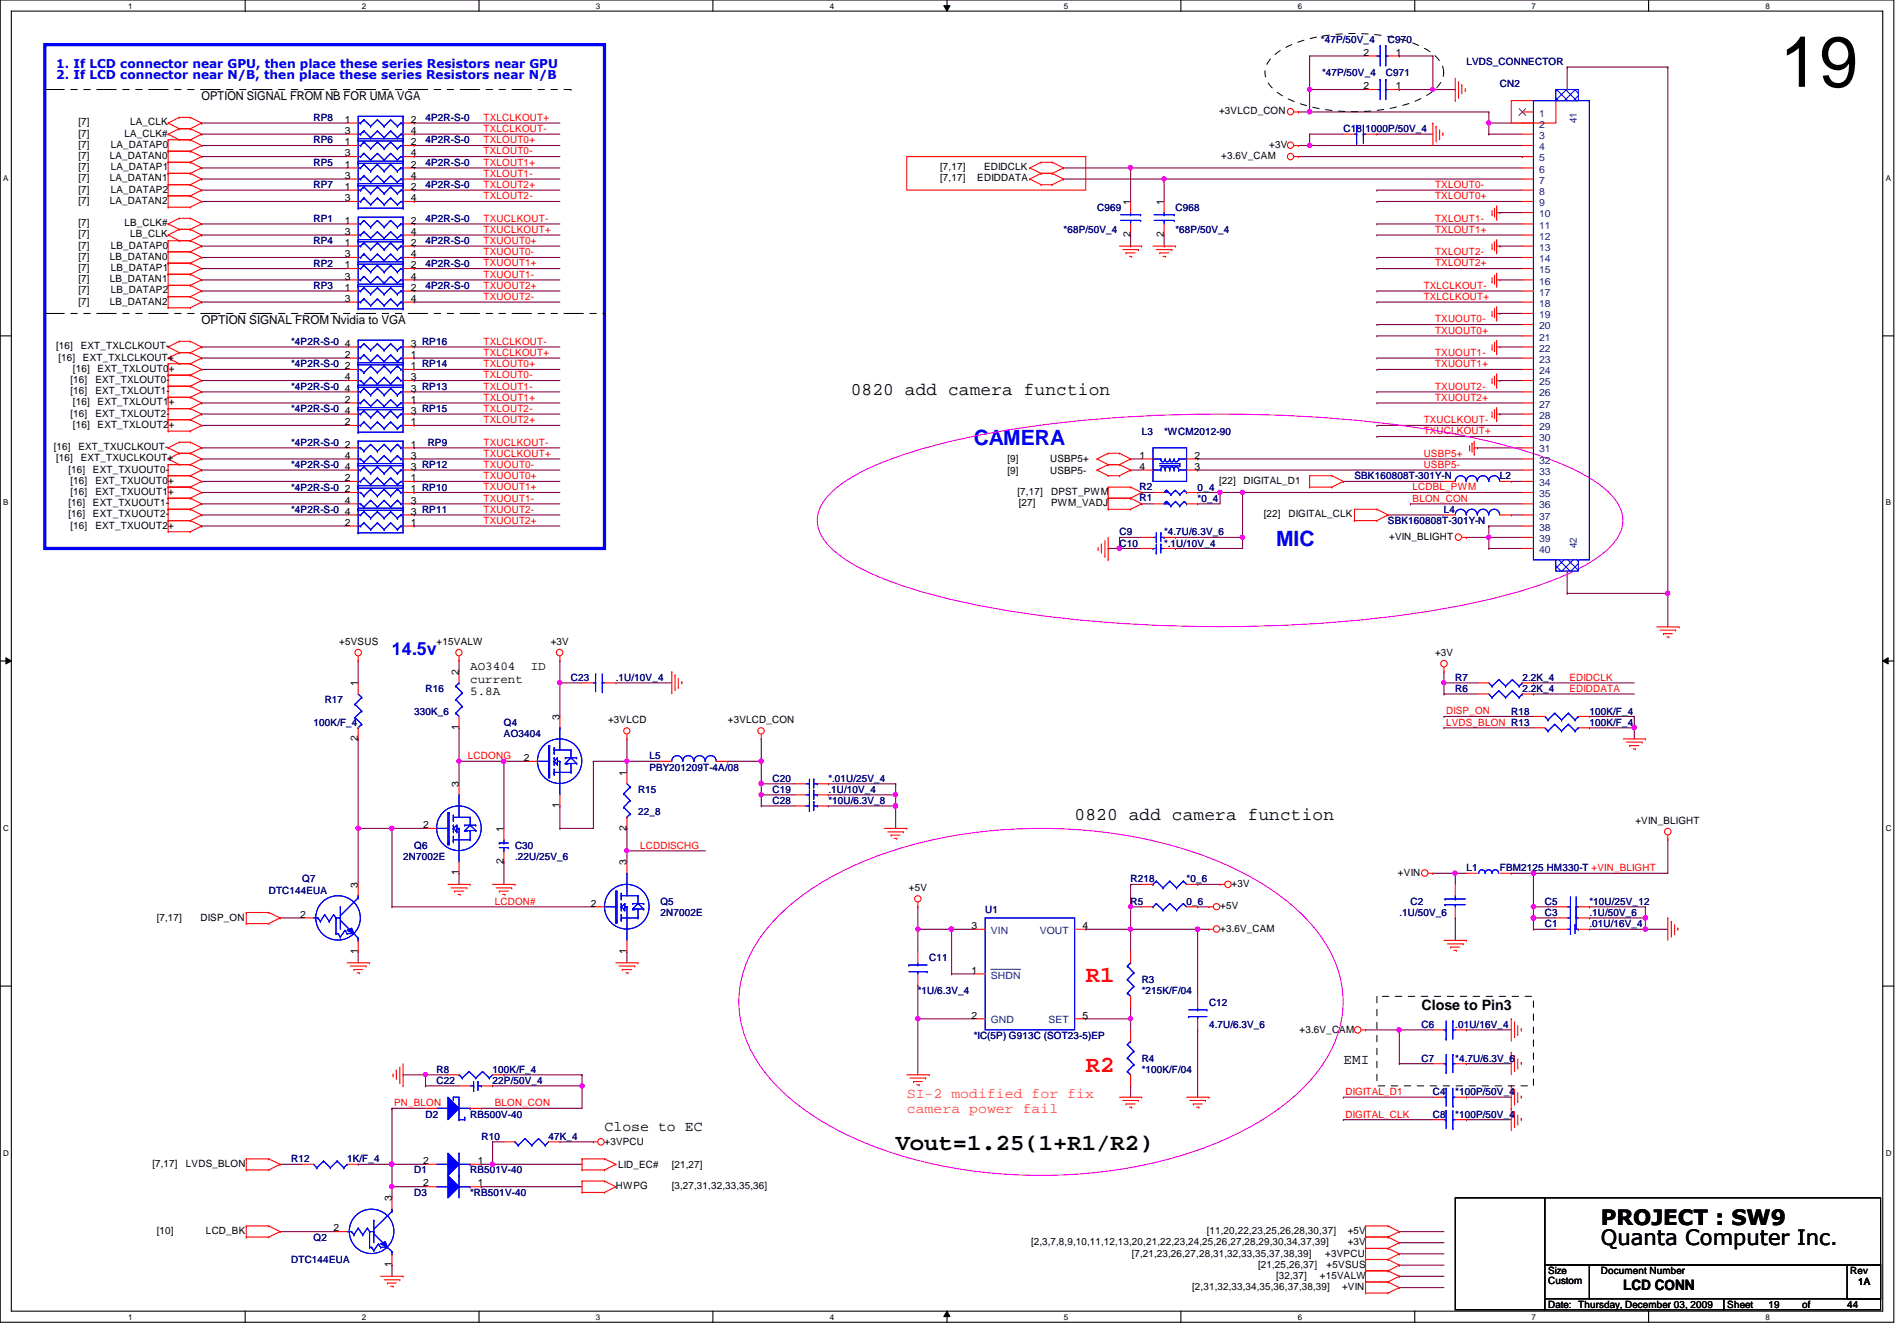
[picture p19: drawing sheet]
<svg xmlns="http://www.w3.org/2000/svg" width="297mm" height="210mm" viewBox="0 0 297 210" stroke-linecap="round" stroke-linejoin="round" font-family="sans-serif">
<defs><g id="words">
<text font-size="11.2" x="278.7" y="13.6">19</text>
<g font-size="3.6" fill="#f00">
<text x="170" y="153.7">R1</text>
<text x="170" y="167.7">R2</text>
</g>
<text font-size="3.6" x="140.2" y="180">Vout=1.25(1+R1/R2)</text>
<g font-size="3.3" fill="#00f">
<text x="152.5" y="69.7">CAMERA</text>
<text x="199.8" y="85.4">MIC</text>
</g>
<g font-size="3.3">
<text x="250.7" y="191.7">PROJECT : SW9</text>
<text x="250.7" y="194.9">Quanta Computer Inc.</text>
</g>
<g font-size="2.8">
<text x="133.2" y="61.8">0820 add camera function</text>
<text x="168.3" y="128.4">0820 add camera function</text>
</g>
<text font-size="2.8" fill="#00f" x="61.4" y="102.5">14.5v</text>
<g font-size="2.2">
<text x="222.6" y="158">Close to Pin3</text>
<text x="210.4" y="166.5">EMI</text>
<text x="94.7" y="177.1">Close to EC</text>
<text x="254.2" y="201.8">LCD CONN</text>
</g>
<g font-size="2.2" fill="#ff8000">
<text x="142" y="171.8">SI-2 modified for fix</text>
<text x="142" y="174.2">camera power fail</text>
</g>
<g font-size="1.9" fill="#00f">
<text x="8.8" y="10.7">1. If LCD connector near GPU, then place these series Resistors near GPU</text>
<text x="8.8" y="12.4">2. If LCD connector near N/B, then place these series Resistors near N/B</text>
</g>
<g font-size="1.9">
<text x="31.6" y="15.7">OPTION SIGNAL FROM NB FOR UMA VGA</text>
<text x="31.6" y="50.8">OPTION SIGNAL FROM Nvidia to VGA</text>
<text x="73.6" y="104.9">AO3404</text>
<text x="73.6" y="106.8">current</text>
<text x="83.1" y="104.9">ID</text>
<text x="73.6" y="108.8">5.8A</text>
</g>
<g font-size="1.6" fill="#000080">
<text x="206.8" y="6.7">*47P/50V_4</text>
<text x="207" y="11.9">*47P/50V_4</text>
<text x="217" y="11.9">C971</text>
<text x="217.3" y="6.7">C970</text>
<text x="229.6" y="10.2">LVDS_CONNECTOR</text>
<text x="234.9" y="13.7">CN2</text>
<text x="49.1" y="22.4">RP6</text>
<text x="49.1" y="19">RP8</text>
<text x="66.6" y="22.4">4P2R-S-0</text>
<text x="66.6" y="19">4P2R-S-0</text>
<text x="210.4" y="20.7">C18 1000P/50V_4</text>
<text x="49.1" y="26">RP5</text>
<text x="49.1" y="29.5">RP7</text>
<text x="66.6" y="26">4P2R-S-0</text>
<text x="66.6" y="29.5">4P2R-S-0</text>
<text x="49.1" y="34.7">RP1</text>
<text x="66.6" y="34.7">4P2R-S-0</text>
<text x="171.8" y="33">C969</text>
<text x="184.1" y="33">C968</text>
<text x="49.1" y="38.2">RP4</text>
<text x="49.1" y="41.7">RP2</text>
<text x="66.6" y="38.2">4P2R-S-0</text>
<text x="66.6" y="41.7">4P2R-S-0</text>
<text x="166.5" y="36.5">*68P/50V_4</text>
<text x="184.1" y="36.5">*68P/50V_4</text>
<text x="49.1" y="45.3">RP3</text>
<text x="66.6" y="45.3">4P2R-S-0</text>
<text x="45.6" y="57.5">*4P2R-S-0</text>
<text x="45.6" y="54">*4P2R-S-0</text>
<text x="45.6" y="61">*4P2R-S-0</text>
<text x="45.6" y="64.5">*4P2R-S-0</text>
<text x="45.6" y="69.8">*4P2R-S-0</text>
<text x="67" y="69.8">RP9</text>
<text x="178.8" y="68">L3</text>
<text x="182.3" y="68">*WCM2012-90</text>
<text x="45.6" y="73.3">*4P2R-S-0</text>
<text x="45.6" y="76.8">*4P2R-S-0</text>
<text x="178.4" y="76.6">R2</text>
<text x="187.5" y="76.8">0_4</text>
<text x="212.1" y="75">SBK160808T-301Y-N</text>
<text x="234.9" y="75">L2</text>
<text x="45.6" y="80.3">*4P2R-S-0</text>
<text x="175.3" y="83.8">C9</text>
<text x="178.4" y="78.4">R1</text>
<text x="182.3" y="83.8">*4.7U/6.3V_6</text>
<text x="187.5" y="78.5">*0_4</text>
<text x="217.3" y="82">SBK160808T-301Y-N</text>
<text x="226.1" y="80.3">L4</text>
<text x="175.3" y="85.6">C10</text>
<text x="182.3" y="85.6">*.1U/10V_4</text>
<text x="89.4" y="106.6">C23</text>
<text x="96.4" y="106.6">.1U/10V_4</text>
<text x="227.9" y="106.6">R7</text>
<text x="238.4" y="106.6">2.2K_4</text>
<text x="49.1" y="113.6">100K/F_4</text>
<text x="50.8" y="110.1">R17</text>
<text x="64.9" y="111.8">330K_6</text>
<text x="66.6" y="108.3">R16</text>
<text x="78.9" y="113.6">Q4</text>
<text x="227.9" y="108.3">R6</text>
<text x="236.6" y="111.8">R18</text>
<text x="238.4" y="108.3">2.2K_4</text>
<text x="248.9" y="113.6">100K/F_4</text>
<text x="248.9" y="111.8">100K/F_4</text>
<text x="78.9" y="115.4">AO3404</text>
<text x="101.7" y="118.8">L5</text>
<text x="99.9" y="124.1">R15</text>
<text x="101.7" y="120.6">PBY201209T-4A/08</text>
<text x="120.9" y="124.1">C19</text>
<text x="120.9" y="125.9">C28</text>
<text x="120.9" y="122.3">C20</text>
<text x="129.7" y="124.1">.1U/10V_4</text>
<text x="129.7" y="125.9">*10U/6.3V_8</text>
<text x="129.7" y="122.3">*.01U/25V_4</text>
<text x="99.9" y="127.6">22_8</text>
<text x="63.1" y="134.6">2N7002E</text>
<text x="64.9" y="132.9">Q6</text>
<text x="80.6" y="132.9">C30</text>
<text x="80.6" y="134.6">.22U/25V_6</text>
<text x="229.6" y="136.4">L1</text>
<text x="234.9" y="136.4">FBM2125 HM330-T +VIN_BLIGHT</text>
<text x="42.1" y="139.9">DTC144EUA</text>
<text x="47.3" y="138.1">Q7</text>
<text x="103.4" y="141.6">Q5</text>
<text x="103.4" y="143.4">2N7002E</text>
<text x="154.3" y="142.9">U1</text>
<text x="177" y="141.6">R5</text>
<text x="177" y="138.1">R218</text>
<text x="185.8" y="141.6">0_6</text>
<text x="185.8" y="138.1">*0_6</text>
<text x="219.1" y="143.4">.1U/50V_6</text>
<text x="220.8" y="141.6">C2</text>
<text x="241.9" y="141.6">C5</text>
<text x="241.9" y="143.4">C3</text>
<text x="248.9" y="141.6">*10U/25V_12</text>
<text x="248.9" y="143.4">.1U/50V_6</text>
<text x="241.9" y="145.1">C1</text>
<text x="248.9" y="145.1">.01U/16V_4</text>
<text x="143.7" y="155.7">*1U/6.3V_4</text>
<text x="145.5" y="150.4">C11</text>
<text x="178.8" y="153.9">R3</text>
<text x="178.8" y="155.7">*215K/F/04</text>
<text x="189.3" y="157.4">C12</text>
<text x="189.3" y="160.9">4.7U/6.3V_6</text>
<text x="222.6" y="160.9">C6</text>
<text x="227.9" y="160.9">.01U/16V_4</text>
<text x="68.4" y="167.9">R8</text>
<text x="77.1" y="167.9">100K/F_4</text>
<text x="152.5" y="162.6">*IC(5P) G913C (SOT23-5)EP</text>
<text x="178.8" y="166.2">R4</text>
<text x="178.8" y="167.9">*100K/F/04</text>
<text x="222.6" y="166.2">C7</text>
<text x="227.9" y="166.2">*4.7U/6.3V_6</text>
<text x="68.4" y="169.7">C22</text>
<text x="77.1" y="169.7">22P/50V_4</text>
<text x="224.4" y="171.4">C4</text>
<text x="227.9" y="171.4">*100P/50V_4</text>
<text x="66.6" y="174.9">D2</text>
<text x="73.6" y="174.9">RB500V-40</text>
<text x="75.4" y="178.4">R10</text>
<text x="85.9" y="178.4">47K_4</text>
<text x="224.4" y="174.9">C8</text>
<text x="227.9" y="174.9">*100P/50V_4</text>
<text x="45.6" y="181.9">R12</text>
<text x="54.4" y="181.9">1K/F_4</text>
<text x="64.9" y="183.7">D1</text>
<text x="73.6" y="183.7">RB501V-40</text>
<text x="64.9" y="187.2">D3</text>
<text x="73.6" y="187.2">*RB501V-40</text>
<text x="45.6" y="197.7">DTC144EUA</text>
<text x="49.1" y="194.2">Q2</text>
</g>
<g font-size="1.6">
<text x="213.5" y="8.7">2</text>
<text x="218.6" y="8.7">1</text>
<text x="190.9" y="17.9">+3VLCD_CON</text>
<text x="213.5" y="14">2</text>
<text x="218.6" y="14">1</text>
<text x="12.3" y="23.2">[7]</text>
<text x="12.3" y="21.4">[7]</text>
<text x="12.3" y="19.6">[7]</text>
<text x="17.4" y="23.2">LA_DATAP0</text>
<text x="19.5" y="21.4">LA_CLK#</text>
<text x="20.4" y="19.6">LA_CLK</text>
<text x="54" y="22.7">1</text>
<text x="54" y="19.2">1</text>
<text x="54" y="21">3</text>
<text x="64.3" y="22.7">2</text>
<text x="64.3" y="19.2">2</text>
<text x="64.3" y="21">4</text>
<text x="198.8" y="23.2">+3V</text>
<text x="12.3" y="26.7">[7]</text>
<text x="12.3" y="24.9">[7]</text>
<text x="12.3" y="28.4">[7]</text>
<text x="17.2" y="24.9">LA_DATAN0</text>
<text x="17.2" y="28.4">LA_DATAN1</text>
<text x="17.4" y="26.7">LA_DATAP1</text>
<text x="54" y="26.2">1</text>
<text x="54" y="28">3</text>
<text x="54" y="24.5">3</text>
<text x="54" y="29.7">1</text>
<text x="64.3" y="26.2">2</text>
<text x="64.3" y="28">4</text>
<text x="64.3" y="24.5">4</text>
<text x="64.3" y="29.7">2</text>
<text x="147.2" y="26.7">[7,17]</text>
<text x="147.2" y="28.4">[7,17]</text>
<text x="153" y="28.4">EDIDDATA</text>
<text x="154.1" y="26.7">EDIDCLK</text>
<text x="191.2" y="24.9">+3.6V_CAM</text>
<text x="12.3" y="30.2">[7]</text>
<text x="12.3" y="35.4">[7]</text>
<text x="12.3" y="31.9">[7]</text>
<text x="17.2" y="31.9">LA_DATAN2</text>
<text x="17.4" y="30.2">LA_DATAP2</text>
<text x="19.5" y="35.4">LB_CLK#</text>
<text x="54" y="35">1</text>
<text x="54" y="31.5">3</text>
<text x="64.3" y="35">2</text>
<text x="64.3" y="31.5">4</text>
<text x="177" y="32" transform="rotate(-90 177 32)">1</text>
<text x="182.2" y="32" transform="rotate(-90 182.2 32)">1</text>
<text x="12.3" y="38.9">[7]</text>
<text x="12.3" y="40.7">[7]</text>
<text x="12.3" y="37.2">[7]</text>
<text x="17.2" y="40.7">LB_DATAN0</text>
<text x="17.4" y="38.9">LB_DATAP0</text>
<text x="20.4" y="37.2">LB_CLK</text>
<text x="54" y="38.5">1</text>
<text x="54" y="40.3">3</text>
<text x="54" y="36.7">3</text>
<text x="54" y="42">1</text>
<text x="64.3" y="38.5">2</text>
<text x="64.3" y="40.3">4</text>
<text x="64.3" y="36.7">4</text>
<text x="64.3" y="42">2</text>
<text x="177" y="37.2" transform="rotate(-90 177 37.2)">2</text>
<text x="182.2" y="37.2" transform="rotate(-90 182.2 37.2)">2</text>
<text x="12.3" y="42.4">[7]</text>
<text x="12.3" y="45.9">[7]</text>
<text x="12.3" y="44.2">[7]</text>
<text x="12.3" y="47.7">[7]</text>
<text x="17.2" y="44.2">LB_DATAN1</text>
<text x="17.2" y="47.7">LB_DATAN2</text>
<text x="17.4" y="42.4">LB_DATAP1</text>
<text x="17.4" y="45.9">LB_DATAP2</text>
<text x="54" y="45.5">1</text>
<text x="54" y="47.2">3</text>
<text x="54" y="43.8">3</text>
<text x="64.3" y="45.5">2</text>
<text x="64.3" y="47.2">4</text>
<text x="64.3" y="43.8">4</text>
<text x="8.8" y="54.7">[16]</text>
<text x="9.1" y="56.5">[16]</text>
<text x="11" y="59.9">[16]</text>
<text x="11.4" y="58.2">[16]</text>
<text x="12.7" y="54.7">EXT_TXLCLKOUT-</text>
<text x="13" y="56.5">EXT_TXLCLKOUT+</text>
<text x="14.9" y="59.9">EXT_TXLOUT0-</text>
<text x="15.3" y="58.2">EXT_TXLOUT0+</text>
<text x="54" y="57.8">2</text>
<text x="54" y="59.5">4</text>
<text x="54" y="56">2</text>
<text x="54" y="54.3">4</text>
<text x="64.3" y="57.8">1 RP14</text>
<text x="64.3" y="59.5">3</text>
<text x="64.3" y="56">1</text>
<text x="64.3" y="54.3">3 RP16</text>
<text x="11" y="65.2">[16]</text>
<text x="11" y="61.7">[16]</text>
<text x="11.4" y="63.5">[16]</text>
<text x="14.9" y="65.2">EXT_TXLOUT2-</text>
<text x="14.9" y="61.7">EXT_TXLOUT1-</text>
<text x="15.3" y="63.5">EXT_TXLOUT1+</text>
<text x="54" y="63">2</text>
<text x="54" y="61.3">4</text>
<text x="54" y="64.8">4</text>
<text x="64.3" y="63">1</text>
<text x="64.3" y="61.3">3 RP13</text>
<text x="64.3" y="64.8">3 RP15</text>
<text x="8.4" y="70.5">[16]</text>
<text x="11.4" y="67">[16]</text>
<text x="12.3" y="70.5">EXT_TXUCLKOUT-</text>
<text x="15.3" y="67">EXT_TXLOUT2+</text>
<text x="54" y="66.5">2</text>
<text x="54" y="70.1">2</text>
<text x="54" y="71.8">4</text>
<text x="64.3" y="66.5">1</text>
<text x="64.3" y="70.1">1</text>
<text x="64.3" y="71.8">3</text>
<text x="178.4" y="71.8">1</text>
<text x="187" y="71.8">2</text>
<text x="8.8" y="72.2">[16]</text>
<text x="10.7" y="74">[16]</text>
<text x="11" y="77.5">[16]</text>
<text x="11" y="75.7">[16]</text>
<text x="12.7" y="72.2">EXT_TXUCLKOUT+</text>
<text x="14.6" y="74">EXT_TXUOUT0-</text>
<text x="14.9" y="77.5">EXT_TXUOUT1+</text>
<text x="14.9" y="75.7">EXT_TXUOUT0+</text>
<text x="54" y="75.3">2</text>
<text x="54" y="73.5">4</text>
<text x="54" y="77">2</text>
<text x="64.3" y="75.3">1</text>
<text x="64.3" y="73.5">3 RP12</text>
<text x="64.3" y="77">1 RP10</text>
<text x="157.8" y="74.2">[9]</text>
<text x="157.8" y="72.4">[9]</text>
<text x="159.3" y="77.5">[7,17]</text>
<text x="164.4" y="74.2">USBP5-</text>
<text x="164.4" y="72.4">USBP5+</text>
<text x="164.6" y="77.5">DPST_PWM</text>
<text x="178.4" y="73.5">4</text>
<text x="187" y="73.5">3</text>
<text x="190.9" y="75.7">[22]</text>
<text x="194.7" y="75.7">DIGITAL_D1</text>
<text x="10.7" y="79.2">[16]</text>
<text x="10.7" y="81">[16]</text>
<text x="11" y="82.8">[16]</text>
<text x="14.6" y="79.2">EXT_TXUOUT1-</text>
<text x="14.6" y="81">EXT_TXUOUT2-</text>
<text x="14.9" y="82.8">EXT_TXUOUT2+</text>
<text x="54" y="82.3">2</text>
<text x="54" y="80.6">4</text>
<text x="54" y="78.8">4</text>
<text x="64.3" y="82.3">1</text>
<text x="64.3" y="80.6">3 RP11</text>
<text x="64.3" y="78.8">3</text>
<text x="159.5" y="79.2">[27]</text>
<text x="164.6" y="79.2">PWM_VADJ</text>
<text x="197.9" y="81">[22]</text>
<text x="201.8" y="81">DIGITAL_CLK</text>
<text x="217.5" y="84.5">+VIN_BLIGHT</text>
<text x="53.1" y="101">+5VSUS</text>
<text x="68.4" y="101">+15VALW</text>
<text x="86.2" y="101">+3V</text>
<text x="56" y="107.4" transform="rotate(-90 56 107.4)">1</text>
<text x="71.8" y="105.7" transform="rotate(-90 71.8 105.7)">2</text>
<text x="224.7" y="102.7">+3V</text>
<text x="87.6" y="112.7" transform="rotate(-90 87.6 112.7)">3</text>
<text x="95.2" y="113.2">+3VLCD</text>
<text x="114" y="113.2">+3VLCD_CON</text>
<text x="56" y="116" transform="rotate(-90 56 116)">2</text>
<text x="71.8" y="114.3" transform="rotate(-90 71.8 114.3)">1</text>
<text x="82" y="119.1">2</text>
<text x="71.8" y="123.2" transform="rotate(-90 71.8 123.2)">3</text>
<text x="98.1" y="121.5" transform="rotate(-90 98.1 121.5)">1</text>
<text x="66.2" y="129.6">2</text>
<text x="78.9" y="130.2" transform="rotate(-90 78.9 130.2)">1</text>
<text x="87.6" y="126.5" transform="rotate(-90 87.6 126.5)">1</text>
<text x="98.1" y="130" transform="rotate(-90 98.1 130)">2</text>
<text x="256.1" y="129">+VIN_BLIGHT</text>
<text x="71.8" y="137" transform="rotate(-90 71.8 137)">1</text>
<text x="78.9" y="135.3" transform="rotate(-90 78.9 135.3)">2</text>
<text x="98.1" y="135.5" transform="rotate(-90 98.1 135.5)">3</text>
<text x="218.9" y="137.1">+VIN</text>
<text x="47" y="143.6">2</text>
<text x="56" y="139" transform="rotate(-90 56 139)">3</text>
<text x="92.5" y="141.9">2</text>
<text x="142.3" y="139.5">+5V</text>
<text x="191" y="142.3">+5V</text>
<text x="192.8" y="138.8">+3V</text>
<text x="24.6" y="144.1">[7,17]</text>
<text x="31.4" y="144.1">DISP_ON</text>
<text x="56" y="149.3" transform="rotate(-90 56 149.3)">1</text>
<text x="98.1" y="149.3" transform="rotate(-90 98.1 149.3)">1</text>
<text x="152.1" y="145.4">3</text>
<text x="169.5" y="145.4">4</text>
<text x="191" y="145.8">+3.6V_CAM</text>
<text x="152.1" y="152.4">1</text>
<text x="152.1" y="159.4">2</text>
<text x="169.5" y="159.4">5</text>
<text x="203.5" y="161.6">+3.6V_CAM</text>
<text x="94.7" y="179.2">+3VPCU</text>
<text x="23.9" y="182.6">[7,17]</text>
<text x="29.1" y="182.6">LVDS_BLON</text>
<text x="66.2" y="182.2">2</text>
<text x="66.2" y="185.7">2</text>
<text x="74.8" y="182.2">1</text>
<text x="74.8" y="185.7">1</text>
<text x="96.8" y="182.8">LID_EC#</text>
<text x="105.2" y="182.8">[21,27]</text>
<text x="61.3" y="188" transform="rotate(-90 61.3 188)">3</text>
<text x="96.4" y="186.1">HWPG</text>
<text x="105.2" y="186.1">[3,27,31,32,33,35,36]</text>
<text x="24.6" y="193.2">[10]</text>
<text x="32.3" y="193.2">LCD_BK</text>
<text x="52.2" y="192.7">2</text>
<text x="161.5" y="194.9">[2,3,7,8,9,10,11,12,13,20,21,22,23,24,25,26,27,28,29,30,34,37,39]</text>
<text x="177.2" y="196.7">[7,21,23,26,27,28,31,32,33,35,37,38,39]</text>
<text x="189" y="193.2">[11,20,22,23,25,26,28,30,37]</text>
<text x="207.5" y="196.7">+3VPCU</text>
<text x="211" y="194.9">+3V</text>
<text x="211" y="193.2">+5V</text>
<text x="61.3" y="198.4" transform="rotate(-90 61.3 198.4)">1</text>
<text x="186.7" y="201.9">[2,31,32,33,34,35,36,37,38,39]</text>
<text x="197" y="198.4">[21,25,26,37]</text>
<text x="199.8" y="200.2">[32,37]</text>
<text x="206.7" y="200.2">+15VALW</text>
<text x="207.7" y="198.4">+5VSUS</text>
<text x="210.1" y="201.9">+VIN</text>
<text x="242.4" y="199.5">Size</text>
<text x="242.4" y="201">Custom</text>
<text x="250.7" y="199.5">Document Number</text>
<text x="289.7" y="199.5">Rev</text>
<text x="291" y="201.2">1A</text>
<text x="242.4" y="204.7">Date: Thursday, December 03, 2009</text>
<text x="270.5" y="204.7">Sheet</text>
<text x="276.9" y="204.7">19</text>
<text x="282.2" y="204.7">of</text>
<text x="289.2" y="204.7">44</text>
</g>
<g font-size="1.6" fill="#f00">
<text x="75.7" y="20.7">TXLCLKOUT-</text>
<text x="75.7" y="22.4">TXLOUT0+</text>
<text x="75.7" y="18.9">TXLCLKOUT+</text>
<text x="75.7" y="24.2">TXLOUT0-</text>
<text x="75.7" y="29.4">TXLOUT2+</text>
<text x="75.7" y="27.7">TXLOUT1-</text>
<text x="75.7" y="26">TXLOUT1+</text>
<text x="224.7" y="29.4">TXLOUT0-</text>
<text x="75.7" y="31.2">TXLOUT2-</text>
<text x="75.7" y="34.7">TXUCLKOUT-</text>
<text x="224.7" y="31.2">TXLOUT0+</text>
<text x="224.7" y="34.7">TXLOUT1-</text>
<text x="75.7" y="41.7">TXUOUT1+</text>
<text x="75.7" y="36.4">TXUCLKOUT+</text>
<text x="75.7" y="38.2">TXUOUT0+</text>
<text x="75.7" y="40">TXUOUT0-</text>
<text x="224.7" y="36.4">TXLOUT1+</text>
<text x="224.7" y="41.7">TXLOUT2+</text>
<text x="224.7" y="40">TXLOUT2-</text>
<text x="75.7" y="46.9">TXUOUT2-</text>
<text x="75.7" y="43.5">TXUOUT1-</text>
<text x="75.7" y="45.2">TXUOUT2+</text>
<text x="222.9" y="46.9">TXLCLKOUT+</text>
<text x="222.9" y="45.2">TXLCLKOUT-</text>
<text x="75.7" y="54">TXLCLKOUT-</text>
<text x="224.7" y="52.2">TXUOUT0+</text>
<text x="224.7" y="50.5">TXUOUT0-</text>
<text x="75.7" y="55.7">TXLCLKOUT+</text>
<text x="75.7" y="57.5">TXLOUT0+</text>
<text x="75.7" y="59.2">TXLOUT0-</text>
<text x="224.7" y="57.5">TXUOUT1+</text>
<text x="224.7" y="55.7">TXUOUT1-</text>
<text x="75.7" y="64.5">TXLOUT2-</text>
<text x="75.7" y="61">TXLOUT1-</text>
<text x="75.7" y="62.7">TXLOUT1+</text>
<text x="224.7" y="62.7">TXUOUT2+</text>
<text x="224.7" y="61">TXUOUT2-</text>
<text x="75.7" y="66.3">TXLOUT2+</text>
<text x="75.7" y="71.5">TXUCLKOUT+</text>
<text x="75.7" y="69.8">TXUCLKOUT-</text>
<text x="222.9" y="66.3">TXUCLKOUT-</text>
<text x="222.9" y="68">TXUCLKOUT+</text>
<text x="222.9" y="71.5">USBP5+</text>
<text x="75.7" y="73.2">TXUOUT0-</text>
<text x="75.7" y="75">TXUOUT0+</text>
<text x="75.7" y="76.8">TXUOUT1+</text>
<text x="221.2" y="76.8">LCDBL_PWM</text>
<text x="222.9" y="73.2">USBP5-</text>
<text x="75.7" y="80.3">TXUOUT2-</text>
<text x="75.7" y="78.5">TXUOUT1-</text>
<text x="75.7" y="82">TXUOUT2+</text>
<text x="221.2" y="78.5">BLON_CON</text>
<text x="245.7" y="106.6">EDIDCLK</text>
<text x="226.4" y="111.8">DISP_ON</text>
<text x="226.4" y="113.6">LVDS_BLON R13</text>
<text x="245.7" y="108.3">EDIDDATA</text>
<text x="73.3" y="118.8">LCDONG</text>
<text x="100.2" y="132.8">LCDDISCHG</text>
<text x="77.5" y="141.6">LCDON#</text>
<text x="61.7" y="173.1">PN_BLON</text>
<text x="77.5" y="173.1">BLON_CON</text>
<text x="210.7" y="171.4">DIGITAL_D1</text>
<text x="210.7" y="174.9">DIGITAL_CLK</text>
</g>
<g font-size="1.6" fill="#004080">
<text x="241" y="18.2">1</text>
<text x="241" y="21.7">3</text>
<text x="241" y="20">2</text>
<text x="241" y="23.5">4</text>
<text x="246.9" y="19.3" transform="rotate(-90 246.9 19.3)">41</text>
<text x="241" y="25.2">5</text>
<text x="241" y="28.7">7</text>
<text x="241" y="27">6</text>
<text x="241" y="32.3">9</text>
<text x="241" y="35.8">11</text>
<text x="241" y="30.5">8</text>
<text x="241" y="34">10</text>
<text x="241" y="39.2">13</text>
<text x="241" y="37.5">12</text>
<text x="241" y="41">14</text>
<text x="241" y="42.8">15</text>
<text x="241" y="46.3">17</text>
<text x="241" y="44.5">16</text>
<text x="241" y="49.8">19</text>
<text x="241" y="53.3">21</text>
<text x="241" y="48">18</text>
<text x="241" y="51.5">20</text>
<text x="241" y="56.8">23</text>
<text x="241" y="55">22</text>
<text x="241" y="58.5">24</text>
<text x="241" y="60.3">25</text>
<text x="241" y="63.8">27</text>
<text x="241" y="62.1">26</text>
<text x="241" y="65.5">28</text>
<text x="241" y="67.3">29</text>
<text x="241" y="69">30</text>
<text x="241" y="70.8">31</text>
<text x="241" y="72.6">32</text>
<text x="241" y="74.3">33</text>
<text x="241" y="76.1">34</text>
<text x="241" y="77.8">35</text>
<text x="241" y="79.6">36</text>
<text x="241" y="81.3">37</text>
<text x="241" y="83.1">38</text>
<text x="241" y="84.8">39</text>
<text x="241" y="86.6">40</text>
<text x="246.9" y="85.9" transform="rotate(-90 246.9 85.9)">42</text>
<text x="155.1" y="146.2">VIN</text>
<text x="162.8" y="146.2">VOUT</text>
<text x="155.1" y="153.2">SHDN</text>
<text x="155.1" y="160.2">GND</text>
<text x="164.2" y="160.2">SET</text>
</g>
<g font-size="1.3">
<text x="20.1" y="1.4">1</text>
<text x="56.7" y="1.4">2</text>
<text x="93.3" y="1.4">3</text>
<text x="129.9" y="1.4">4</text>
<text x="166.6" y="1.4">5</text>
<text x="203.2" y="1.4">6</text>
<text x="239.8" y="1.4">7</text>
<text x="276.4" y="1.4">8</text>
<text x=".5" y="28.3">A</text>
<text x="295.3" y="28.3">A</text>
<text x=".5" y="79.1">B</text>
<text x="295.3" y="79.1">B</text>
<text x=".5" y="130">C</text>
<text x="295.3" y="130">C</text>
<text x=".5" y="180.9">D</text>
<text x="295.3" y="180.9">D</text>
<text x="20.1" y="206.6">1</text>
<text x="56.7" y="206.6">2</text>
<text x="93.3" y="206.6">3</text>
<text x="129.9" y="206.6">4</text>
<text x="166.6" y="206.6">5</text>
<text x="203.2" y="206.6">6</text>
<text x="239.8" y="206.6">7</text>
<text x="276.4" y="206.6">8</text>
</g>
</g></defs>
<path d="M0 0h296.5v207h-296.5zM1.8 1.7h293v203.5h-293z" fill="none" stroke="#000" stroke-width=".17"/>
<g fill="#fff">
<path d="M20.1 .2h.6v1.4h-.6z"/>
<path d="M20.1 205.4h.6v1.4h-.6z"/>
</g>
<path d="M38.4 0v1.7M38.4 205.2v1.8" fill="none" stroke="#000" stroke-width=".17"/>
<g fill="#fff">
<path d="M56.7 .2h.7v1.4h-.7z"/>
<path d="M56.7 205.4h.7v1.4h-.7z"/>
</g>
<path d="M75 0v1.7M75 205.2v1.8" fill="none" stroke="#000" stroke-width=".17"/>
<g fill="#fff">
<path d="M93.3 .2h.7v1.4h-.7z"/>
<path d="M93.3 205.4h.7v1.4h-.7z"/>
</g>
<path d="M111.6 0v1.7M111.6 205.2v1.8" fill="none" stroke="#000" stroke-width=".17"/>
<g fill="#fff">
<path d="M129.9 .2h.7v1.4h-.7z"/>
<path d="M129.9 205.4h.7v1.4h-.7z"/>
</g>
<path d="M148.3 0v1.7M148.3 205.2v1.8" fill="none" stroke="#000" stroke-width=".17"/>
<path d="M147.8 .9h1l-.5 .8zM148.3 205.2l.5 .9h-1z" fill="#000"/>
<path d="M147.8 .9h1l-.5 .8zM148.3 205.2l.5 .9h-1z" fill="none" stroke="#000" stroke-width=".16"/>
<g fill="#fff">
<path d="M166.6 .2h.7v1.4h-.7z"/>
<path d="M166.6 205.4h.7v1.4h-.7z"/>
</g>
<path d="M184.9 0v1.7M184.9 205.2v1.8" fill="none" stroke="#000" stroke-width=".17"/>
<g fill="#fff">
<path d="M203.2 .2h.7v1.4h-.7z"/>
<path d="M203.2 205.4h.7v1.4h-.7z"/>
</g>
<path d="M221.5 0v1.7M221.5 205.2v1.8" fill="none" stroke="#000" stroke-width=".17"/>
<g fill="#fff">
<path d="M239.8 .2h.7v1.4h-.7z"/>
<path d="M239.8 205.4h.7v1.4h-.7z"/>
</g>
<path d="M258.1 0v1.7M258.1 205.2v1.8" fill="none" stroke="#000" stroke-width=".17"/>
<g fill="#fff">
<path d="M276.4 .2h.7v1.4h-.7z"/>
<path d="M276.4 205.4h.7v1.4h-.7z"/>
<path d="M.5 27.1h.8v1.4h-.8z"/>
<path d="M295.3 27.1h.8v1.4h-.8z"/>
<path d="M.5 78h.8v1.4h-.8z"/>
<path d="M295.3 78h.8v1.4h-.8z"/>
</g>
<path d="M0 52.6h1.8M294.8 52.6h1.7" fill="none" stroke="#000" stroke-width=".17"/>
<g fill="#fff">
<path d="M.5 128.9h.9v1.4h-.9z"/>
<path d="M295.3 128.9h.9v1.4h-.9z"/>
</g>
<path d="M0 103.5h1.8M294.8 103.5h1.7" fill="none" stroke="#000" stroke-width=".17"/>
<path d="M.9 103l.9 .5-.9 .4zM294.8 103.5l.9-.5v.9z" fill="#000"/>
<path d="M.9 103l.9 .5-.9 .4zM294.8 103.5l.9-.5v.9z" fill="none" stroke="#000" stroke-width=".16"/>
<g fill="#fff">
<path d="M.5 179.7h.9v1.4h-.9z"/>
<path d="M295.3 179.7h.9v1.4h-.9z"/>
</g>
<path d="M0 154.3h1.8M294.8 154.3h1.7" fill="none" stroke="#000" stroke-width=".17"/>
<path d="M205.1 17.5h.1M205.1 17.5h28" fill="none" stroke="#800040" stroke-width=".17"/>
<circle cx="205.1" cy="17.5" r=".34" fill="#f0f"/>
<circle cx="205.1" cy="17.5" r=".34" fill="none" stroke="#f0f" stroke-width=".17"/>
<path d="M227.9 136.7h.1M227.9 136.7h1.7" fill="none" stroke="#800040" stroke-width=".17"/>
<circle cx="227.8" cy="136.7" r=".33" fill="#f0f"/>
<circle cx="227.8" cy="136.7" r=".33" fill="none" stroke="#f0f" stroke-width=".17"/>
<path d="M227.9 136.7h.1M227.9 136.7v1.7M227.9 143.7h.1M227.9 143.7v3.5M61.4 182.2h.1M61.4 182.2h5.2" fill="none" stroke="#800040" stroke-width=".17"/>
<circle cx="61.3" cy="182.2" r=".33" fill="#f0f"/>
<circle cx="61.3" cy="182.2" r=".33" fill="none" stroke="#f0f" stroke-width=".17"/>
<path d="M226.1 106.9h.1M226.1 106.9v1.7" fill="none" stroke="#800040" stroke-width=".17"/>
<circle cx="226.1" cy="106.9" r=".32" fill="#f0f"/>
<circle cx="226.1" cy="106.9" r=".32" fill="none" stroke="#f0f" stroke-width=".17"/>
<g fill="none" stroke="#800040" stroke-width=".17">
<path d="M233.1 19.3h.1M233.1 19.3v1.7M233.1 21h.1M233.1 21h5.3M234.9 38.5h.1M234.9 33.3h.1M234.9 38.5h3.5M234.9 33.3h3.5M234.9 43.8h.1M234.9 49.1h.1M234.9 43.8h3.5M234.9 49.1h3.5"/>
<path d="M226.1 106.9h.1M226.1 112.1h.1M226.1 113.9h.1M226.1 106.9h5.2M226.1 112.1h14M226.1 113.9h14M248.9 112.1h.1M248.9 113.9h.1M248.9 112.1h7M248.9 113.9h7M255.9 113.9h.1M255.9 113.9v1.8"/>
</g>
<circle cx="255.9" cy="113.9" r=".33" fill="#f0f"/>
<circle cx="255.9" cy="113.9" r=".33" fill="none" stroke="#f0f" stroke-width=".17"/>
<path d="M233.1 17.5h.1M233.1 17.5v1.8M255.9 112.1h.1M255.9 112.1v1.8M61.4 129.7h.1M61.4 129.7v12.2M61.4 129.7h5.2M61.4 173.5h.1M61.4 173.5h5.2" fill="none" stroke="#800040" stroke-width=".17"/>
<circle cx="61.3" cy="129.6" r=".33" fill="#f0f"/>
<circle cx="61.3" cy="129.6" r=".33" fill="none" stroke="#f0f" stroke-width=".17"/>
<path d="M56.1 115.7h.1M56.1 115.7v14M87.7 106.9h.1M87.7 106.9v5.2M61.4 141.9h.1M61.4 141.9h31.5" fill="none" stroke="#800040" stroke-width=".17"/>
<circle cx="87.6" cy="106.9" r=".33" fill="#f0f"/>
<circle cx="87.6" cy="106.9" r=".33" fill="none" stroke="#f0f" stroke-width=".17"/>
<path d="M56.1 103.4h.1M56.1 103.4v3.5M56.1 129.7h.1M56.1 129.7h5.3M71.9 136.7h.1M71.9 136.7v1.7M78.9 134.9h.1M78.9 134.9v3.5M56.1 149h.1M56.1 149v1.7" fill="none" stroke="#800040" stroke-width=".17"/>
<circle cx="56.1" cy="129.6" r=".33" fill="#f0f"/>
<circle cx="56.1" cy="129.6" r=".33" fill="none" stroke="#f0f" stroke-width=".17"/>
<path d="M78.9 119.2h.1M78.9 119.2h3.5M92.9 119.2h.1M92.9 119.2v10.5M92.9 119.2h5.3M98.2 119.2h.1M98.2 115.7h.1M98.2 115.7v5.2M98.2 149h.1M98.2 149v1.7" fill="none" stroke="#800040" stroke-width=".17"/>
<circle cx="78.9" cy="119.1" r=".33" fill="#f0f"/>
<circle cx="78.9" cy="119.1" r=".33" fill="none" stroke="#f0f" stroke-width=".17"/>
<path d="M71.9 103.4h.1M71.9 119.2h7M71.9 103.4v1.8M78.9 119.2h.1M78.9 119.2v10.5M87.7 106.9h.1M87.7 106.9h3.4M98.2 133.2h.1M98.2 129.7h.1M98.2 133.2h12.2M98.2 129.7v5.2" fill="none" stroke="#800040" stroke-width=".17"/>
<circle cx="98.1" cy="133.2" r=".32" fill="#f0f"/>
<circle cx="98.1" cy="133.2" r=".32" fill="none" stroke="#f0f" stroke-width=".17"/>
<path d="M71.9 113.9h.1M71.9 113.9v5.3M43.9 143.7h.1M43.9 143.7h3.4" fill="none" stroke="#800040" stroke-width=".17"/>
<circle cx="71.9" cy="119.1" r=".32" fill="#f0f"/>
<circle cx="71.9" cy="119.1" r=".32" fill="none" stroke="#f0f" stroke-width=".17"/>
<path d="M71.9 119.2h.1M71.9 119.2v3.5M98.2 119.2h.1M98.2 119.2h5.2M87.7 129.7h.1M87.7 129.7h5.2" fill="none" stroke="#800040" stroke-width=".17"/>
<circle cx="98.1" cy="119.1" r=".32" fill="#f0f"/>
<circle cx="98.1" cy="119.1" r=".32" fill="none" stroke="#f0f" stroke-width=".17"/>
<g fill="none" stroke="#800040" stroke-width=".17">
<path d="M234.9 59.6h.1M234.9 59.6h3.5M240.1 106.9h.1M240.1 106.9h15.8M56.1 129.7h.1M56.1 129.7v8.7M87.7 126.2h.1M87.7 126.2v3.5M61.4 173.5h.1M61.4 173.5v8.7M61.4 185.8h.1M61.4 185.8h5.2"/>
<path d="M61.4 185.8v1.7M75.4 185.8h.1M75.4 185.8h15.7"/>
</g>
<circle cx="61.3" cy="185.7" r=".33" fill="#f0f"/>
<circle cx="61.3" cy="185.7" r=".33" fill="none" stroke="#f0f" stroke-width=".17"/>
<path d="M240.1 136.7h.1M240.1 136.7h21.1" fill="none" stroke="#800040" stroke-width=".17"/>
<circle cx="240.1" cy="136.7" r=".33" fill="#f0f"/>
<circle cx="240.1" cy="136.7" r=".33" fill="none" stroke="#f0f" stroke-width=".17"/>
<path d="M240.1 108.6h.1M240.1 108.6h15.8M240.1 141.9h.1M240.1 141.9v1.8" fill="none" stroke="#800040" stroke-width=".17"/>
<circle cx="240.1" cy="143.7" r=".34" fill="#f0f"/>
<circle cx="240.1" cy="143.7" r=".34" fill="none" stroke="#f0f" stroke-width=".17"/>
<circle cx="240.1" cy="141.9" r=".33" fill="#f0f"/>
<circle cx="240.1" cy="141.9" r=".33" fill="none" stroke="#f0f" stroke-width=".17"/>
<g fill="none" stroke="#800040" stroke-width=".17">
<path d="M203.3 22.8h.1M203.3 22.8h1.8M234.9 54.3h.1M234.9 54.3h3.5M234.9 64.8h.1M234.9 64.8h3.5M226.1 108.6h.1M226.1 105.2h.1M226.1 108.6h5.2M226.1 105.2v1.7M224.4 136.7h.1M224.4 136.7h3.5"/>
<path d="M236.6 136.7h.1M236.6 136.7h3.5M261.2 131.4h.1M261.2 131.4v5.3M61.4 198h.1M61.4 198v1.8M77.1 182.2h.1M77.1 182.2h14"/>
</g>
<circle cx="77.1" cy="182.2" r=".32" fill="#f0f"/>
<circle cx="77.1" cy="182.2" r=".32" fill="none" stroke="#f0f" stroke-width=".17"/>
<path d="M205.1 22.8h.1M205.1 22.8h33.3M77.1 178.7h.1M77.1 178.7v3.5h-1.7M43.9 192.8h.1M43.9 182.2h.1M43.9 182.2h3.4M43.9 192.8h8.7M75.4 182.2h.1" fill="none" stroke="#800040" stroke-width=".17"/>
<circle cx="205.1" cy="22.7" r=".33" fill="#f0f"/>
<circle cx="205.1" cy="22.7" r=".33" fill="none" stroke="#f0f" stroke-width=".17"/>
<path d="M233.1 19.3h.1M233.1 19.3h5.3" fill="none" stroke="#800040" stroke-width=".17"/>
<circle cx="233.1" cy="19.2" r=".32" fill="#f0f"/>
<circle cx="233.1" cy="19.2" r=".32" fill="none" stroke="#f0f" stroke-width=".17"/>
<path d="M119.2 115.7h.1M119.2 115.7v3.5" fill="none" stroke="#800040" stroke-width=".17"/>
<circle cx="119.2" cy="119.1" r=".32" fill="#f0f"/>
<circle cx="119.2" cy="119.1" r=".32" fill="none" stroke="#f0f" stroke-width=".17"/>
<path d="M114 119.2h.1M114 119.2h5.2M119.2 122.7h.1M119.2 122.7v1.7M77.1 178.7h.1M77.1 170h.1M77.1 178.7h1.8M77.1 170h14M87.7 178.7h.1M87.7 178.7h5.2" fill="none" stroke="#800040" stroke-width=".17"/>
<circle cx="91.1" cy="170" r=".34" fill="#f0f"/>
<circle cx="91.1" cy="170" r=".34" fill="none" stroke="#f0f" stroke-width=".17"/>
<path d="M66.6 168.2h.1M66.6 168.2h3.5M75.4 173.5h.1M78.9 168.2h.1M78.9 168.2h12.2M91.1 170h.1M91.1 168.2h.1M91.1 168.2v5.3h-15.7" fill="none" stroke="#800040" stroke-width=".17"/>
<circle cx="66.6" cy="168.2" r=".32" fill="#f0f"/>
<circle cx="66.6" cy="168.2" r=".32" fill="none" stroke="#f0f" stroke-width=".17"/>
<path d="M240.1 141.9h.1M240.1 145.5h.1M240.1 143.7h.1M240.1 141.9h3.5M240.1 145.5h3.5M240.1 143.7h3.5M63.1 168.2h.1M63.1 168.2h3.5M66.6 170h.1M66.6 168.2h.1M66.6 170h5.3M66.6 168.2v1.8" fill="none" stroke="#800040" stroke-width=".17"/>
<circle cx="240.1" cy="143.7" r=".34" fill="#f0f"/>
<circle cx="240.1" cy="143.7" r=".34" fill="none" stroke="#f0f" stroke-width=".17"/>
<path d="M240.1 143.7h.1M240.1 143.7v1.8M248.9 141.9h.1M248.9 145.5h.1M248.9 141.9h8.7M257.6 143.7h.1M257.6 143.7v1.8h-8.7" fill="none" stroke="#800040" stroke-width=".17"/>
<circle cx="257.6" cy="145.4" r=".33" fill="#f0f"/>
<circle cx="257.6" cy="145.4" r=".33" fill="none" stroke="#f0f" stroke-width=".17"/>
<path d="M248.9 143.7h.1M248.9 143.7h8.7" fill="none" stroke="#800040" stroke-width=".17"/>
<circle cx="257.6" cy="143.7" r=".34" fill="#f0f"/>
<circle cx="257.6" cy="143.7" r=".34" fill="none" stroke="#f0f" stroke-width=".17"/>
<g fill="none" stroke="#800040" stroke-width=".17">
<path d="M205.1 21h.1M205.1 21h5.3M205.1 21v1.8M215.6 21h.1M215.6 21h8.8M87.7 103.4h.1M87.7 103.4v3.5M96.4 106.9h.1M96.4 106.9h8.8M129.7 122.7h.1M129.7 126.2h.1M129.7 122.7h10.5"/>
<path d="M140.2 124.4h.1M140.2 124.4v1.8h-10.5M240.1 136.7h.1M240.1 136.7v5.2M257.6 145.5h.1M257.6 141.9h.1M257.6 145.5h3.6M257.6 141.9v1.8"/>
</g>
<circle cx="140.2" cy="126.1" r=".34" fill="#f0f"/>
<circle cx="140.2" cy="126.1" r=".34" fill="none" stroke="#f0f" stroke-width=".17"/>
<path d="M129.7 124.4h.1M129.7 124.4h10.5" fill="none" stroke="#800040" stroke-width=".17"/>
<circle cx="140.2" cy="124.4" r=".33" fill="#f0f"/>
<circle cx="140.2" cy="124.4" r=".33" fill="none" stroke="#f0f" stroke-width=".17"/>
<path d="M119.2 122.7h.1M119.2 122.7h5.3" fill="none" stroke="#800040" stroke-width=".17"/>
<circle cx="119.2" cy="122.6" r=".33" fill="#f0f"/>
<circle cx="119.2" cy="122.6" r=".33" fill="none" stroke="#f0f" stroke-width=".17"/>
<path d="M119.2 126.2h.1M119.2 124.4h.1M119.2 126.2h5.3M119.2 124.4h5.3" fill="none" stroke="#800040" stroke-width=".17"/>
<circle cx="119.2" cy="124.4" r=".32" fill="#f0f"/>
<circle cx="119.2" cy="124.4" r=".32" fill="none" stroke="#f0f" stroke-width=".17"/>
<path d="M119.2 119.2h.1M119.2 119.2v3.5M119.2 124.4h.1M119.2 124.4v1.8" fill="none" stroke="#800040" stroke-width=".17"/>
<circle cx="119.2" cy="119.1" r=".32" fill="#f0f"/>
<circle cx="119.2" cy="119.1" r=".32" fill="none" stroke="#f0f" stroke-width=".17"/>
<g fill="none" stroke="#800040" stroke-width=".17">
<path d="M233.1 82.3h.1M233.1 85.9h.1M233.1 84.1h.1M233.1 82.3h5.3M233.1 82.3v1.8M233.1 85.9h5.3M233.1 84.1h5.3M140.2 122.7h.1M140.2 126.2h.1M140.2 122.7v1.7M140.2 126.2v3.5M219.1 196.3h.1"/>
<path d="M219.1 194.5h.1M219.1 199.8h.1M219.1 198h.1M219.1 196.3h7M219.1 194.5h7M219.1 199.8h7M219.1 198h7M219.1 201.5h.1M219.1 201.5h7"/>
</g>
<circle cx="233.1" cy="84.1" r=".32" fill="#f0f"/>
<circle cx="233.1" cy="84.1" r=".32" fill="none" stroke="#f0f" stroke-width=".17"/>
<g fill="none" stroke="#800040" stroke-width=".17">
<path d="M220.8 78.9h.1M220.8 78.9h17.6M175.3 84.1h.1M175.3 85.9h.1M175.3 84.1h3.5M175.3 85.9h3.5M175.3 84.1v1.8M184.1 85.9h.1M184.1 85.9h10.5M229.6 84.1h.1M229.6 84.1h3.5M233.1 84.1h.1"/>
<path d="M233.1 84.1v1.8"/>
</g>
<circle cx="175.3" cy="85.8" r=".33" fill="#f0f"/>
<circle cx="175.3" cy="85.8" r=".33" fill="none" stroke="#f0f" stroke-width=".17"/>
<path d="M184.1 84.1h.1M184.1 84.1h10.5" fill="none" stroke="#800040" stroke-width=".17"/>
<circle cx="194.5" cy="84.1" r=".32" fill="#f0f"/>
<circle cx="194.5" cy="84.1" r=".32" fill="none" stroke="#f0f" stroke-width=".17"/>
<path d="M178.8 77.1h.1M178.8 78.9h.1M178.8 77.1h1.7M178.8 78.9h1.7M187.5 77.1h.1M187.5 78.9h.1M187.5 77.1h3.5M191 77.1h.1M191 77.1v1.8h-3.5" fill="none" stroke="#800040" stroke-width=".17"/>
<circle cx="191" cy="77.1" r=".32" fill="#f0f"/>
<circle cx="191" cy="77.1" r=".32" fill="none" stroke="#f0f" stroke-width=".17"/>
<path d="M194.6 77.1h.1M194.6 77.1h43.8" fill="none" stroke="#800040" stroke-width=".17"/>
<circle cx="194.5" cy="77.1" r=".32" fill="#f0f"/>
<circle cx="194.5" cy="77.1" r=".32" fill="none" stroke="#f0f" stroke-width=".17"/>
<g fill="none" stroke="#800040" stroke-width=".17">
<path d="M245.4 10.5h.1M245.4 10.5v3.5M245.4 10.5h15.8M261.2 10.5h.1M261.2 10.5v87.6M231.3 70.1h.1M231.3 70.1h7.1M173.5 85.9h.1M173.5 85.9h1.8M194.6 84.1h.1M194.6 84.1v1.8M245.4 92.9h.1"/>
<path d="M245.4 92.9h15.8M261.2 92.9h.1"/>
</g>
<circle cx="261.1" cy="92.9" r=".32" fill="#f0f"/>
<circle cx="261.1" cy="92.9" r=".32" fill="none" stroke="#f0f" stroke-width=".17"/>
<path d="M245.4 89.4h.1M245.4 89.4v3.5M56.1 182.2h.1M56.1 182.2h5.3M61.4 182.2h.1M61.4 182.2v3.6" fill="none" stroke="#800040" stroke-width=".17"/>
<circle cx="61.3" cy="182.2" r=".33" fill="#f0f"/>
<circle cx="61.3" cy="182.2" r=".33" fill="none" stroke="#f0f" stroke-width=".17"/>
<g fill="none" stroke="#800040" stroke-width=".17">
<path d="M31.6 19.3h.1M31.6 19.3h22.8M64.9 19.3h.1M64.9 19.3h22.8M31.6 31.5h.1M31.6 29.8h.1M31.6 36.8h.1M31.6 28h.1M31.6 26.3h.1M31.6 35.1h.1M31.6 24.5h.1M31.6 21h.1"/>
<path d="M31.6 22.8h.1M31.6 38.5h.1M31.6 31.5h22.8M31.6 29.8h22.8M31.6 36.8h22.8M31.6 35.1h22.8M31.6 24.5h22.8M31.6 21h22.8M31.6 22.8h22.8M31.6 28h22.8M31.6 26.3h22.8M31.6 38.5h22.8"/>
<path d="M64.9 24.5h.1M64.9 29.8h.1M64.9 21h.1M64.9 22.8h.1M64.9 28h.1M64.9 31.5h.1M64.9 26.3h.1M64.9 35.1h.1M64.9 36.8h.1M64.9 38.5h.1M64.9 31.5h22.8M64.9 29.8h22.8"/>
<path d="M64.9 36.8h22.8M64.9 35.1h22.8M64.9 24.5h22.8M64.9 21h22.8M64.9 22.8h22.8M64.9 28h22.8M64.9 26.3h22.8M64.9 38.5h22.8M182.3 28h.1M182.3 28h56.1M215.6 31.5h.1M215.6 29.8h.1"/>
<path d="M215.6 36.8h.1M215.6 35.1h.1M215.6 31.5h22.8M215.6 29.8h22.8M215.6 36.8h22.8M215.6 35.1h22.8M31.6 45.6h.1M31.6 42h.1M31.6 40.3h.1M31.6 47.3h.1M31.6 43.8h.1M31.6 59.6h.1"/>
<path d="M31.6 57.8h.1M31.6 56h.1M31.6 54.3h.1M31.6 47.3h22.8M31.6 45.6h22.8M31.6 42h22.8M31.6 40.3h22.8M31.6 57.8h22.8M31.6 56h22.8M31.6 43.8h22.8M31.6 59.6h22.8M31.6 54.3h22.8"/>
<path d="M64.9 47.3h.1M64.9 43.8h.1M64.9 42h.1M64.9 40.3h.1M64.9 54.3h.1M64.9 56h.1M64.9 57.8h.1M64.9 59.6h.1M64.9 45.6h.1M64.9 47.3h22.8M64.9 45.6h22.8M64.9 42h22.8"/>
<path d="M64.9 40.3h22.8M64.9 57.8h22.8M64.9 56h22.8M64.9 43.8h22.8M64.9 59.6h22.8M64.9 54.3h22.8M215.6 47.3h.1M215.6 45.6h.1M215.6 42h.1M215.6 40.3h.1M215.6 52.6h.1M215.6 50.8h.1"/>
<path d="M215.6 57.8h.1M215.6 56h.1M215.6 47.3h22.8M215.6 45.6h22.8M215.6 42h22.8M215.6 40.3h22.8M215.6 52.6h22.8M215.6 50.8h22.8M215.6 57.8h22.8M215.6 56h22.8M31.6 61.3h.1M31.6 63.1h.1"/>
<path d="M31.6 66.6h.1M31.6 64.8h.1M31.6 71.8h.1M31.6 70.1h.1M31.6 77.1h.1M31.6 75.4h.1M31.6 78.9h.1M31.6 73.6h.1M31.6 66.6h22.8M31.6 63.1h22.8M31.6 61.3h22.8M31.6 64.8h22.8"/>
<path d="M31.6 71.8h22.8M31.6 70.1h22.8M31.6 77.1h22.8M31.6 75.4h22.8M31.6 78.9h22.8M31.6 73.6h22.8M64.9 64.8h.1M64.9 66.6h.1M64.9 73.6h.1M64.9 75.4h.1M64.9 61.3h.1M64.9 63.1h.1"/>
<path d="M64.9 71.8h.1M64.9 70.1h.1M64.9 77.1h.1M64.9 78.9h.1M64.9 66.6h22.8M64.9 63.1h22.8M64.9 61.3h22.8M64.9 64.8h22.8M64.9 71.8h22.8M64.9 70.1h22.8M64.9 77.1h22.8M64.9 75.4h22.8"/>
<path d="M64.9 78.9h22.8M64.9 73.6h22.8M215.6 66.6h.1M215.6 68.3h.1M215.6 63.1h.1M215.6 61.3h.1M215.6 66.6h22.8M215.6 68.3h22.8M215.6 63.1h22.8M215.6 61.3h22.8M31.6 80.6h.1M31.6 82.3h.1"/>
<path d="M31.6 80.6h22.8M31.6 82.3h22.8M64.9 80.6h.1M64.9 82.3h.1M64.9 80.6h22.8M64.9 82.3h22.8"/>
</g>
<circle cx="182.3" cy="28" r=".32" fill="#f0f"/>
<circle cx="182.3" cy="28" r=".32" fill="none" stroke="#f0f" stroke-width=".17"/>
<path d="M177 26.3h.1M177 26.3h61.4" fill="none" stroke="#800040" stroke-width=".17"/>
<circle cx="177" cy="26.2" r=".33" fill="#f0f"/>
<circle cx="177" cy="26.2" r=".33" fill="none" stroke="#f0f" stroke-width=".17"/>
<g fill="none" stroke="#800040" stroke-width=".17">
<path d="M166.5 26.3h.1M166.5 28h.1M166.5 26.3h10.5M166.5 28h15.8M177 26.3h.1M177 38.5h.1M177 26.3v5.2M177 36.8v1.7M182.3 28h.1M182.3 38.5h.1M182.3 28v3.5M182.3 36.8v1.7"/>
<path d="M177 71.8h.1M177 73.6h.1M177 71.8h1.8M177 73.6h1.8M210.4 75.4h.1M210.4 75.4h15.7M217.3 80.6h.1M217.3 80.6h8.8M236.6 80.6h.1M236.6 80.6h1.8M219.1 161.2h.1M219.1 161.2h5.3"/>
</g>
<circle cx="219.1" cy="161.2" r=".34" fill="#f0f"/>
<circle cx="219.1" cy="161.2" r=".34" fill="none" stroke="#f0f" stroke-width=".17"/>
<g fill="none" stroke="#800040" stroke-width=".17">
<path d="M187.5 71.8h.1M187.5 73.6h.1M187.5 71.8h50.9M187.5 73.6h50.9M236.6 75.4h.1M236.6 75.4h1.8M177 138.4h.1M177 138.4h1.8M177 138.4v3.5M187.5 138.4h.1M187.5 138.4h3.5M143.7 154.2h.1"/>
<path d="M143.7 145.5h.1M143.7 145.5v3.5M143.7 154.2v5.3M149 145.5h.1M149 152.4h.1M149 145.5h3.5M149 152.4h3.5M149 145.5v6.9M177 141.9h.1M177 141.9h1.8M187.5 141.9h.1M187.5 145.5h.1"/>
<path d="M187.5 141.9h1.8M187.5 145.5h1.8M210.4 171.7h.1M210.4 175.3h.1M210.4 175.3h14M210.4 171.7h14M219.1 161.2h.1M219.1 166.5h.1M219.1 161.2v5.3M219.1 166.5h5.3M229.6 175.3h.1M229.6 171.7h.1"/>
<path d="M229.6 161.2h.1M229.6 166.5h.1M229.6 166.5h7M229.6 175.3h7M229.6 171.7h7M229.6 161.2h7"/>
</g>
<circle cx="149" cy="145.4" r=".33" fill="#f0f"/>
<circle cx="149" cy="145.4" r=".33" fill="none" stroke="#f0f" stroke-width=".17"/>
<path d="M143.7 159.5h.1M143.7 159.5h8.8M143.7 159.5v8.7" fill="none" stroke="#800040" stroke-width=".17"/>
<circle cx="143.7" cy="159.4" r=".33" fill="#f0f"/>
<circle cx="143.7" cy="159.4" r=".33" fill="none" stroke="#f0f" stroke-width=".17"/>
<path d="M170 159.5h.1M170 159.5h7M177 159.5h.1M177 159.5v1.7M177 170h.1M177 170v1.7" fill="none" stroke="#800040" stroke-width=".17"/>
<circle cx="177" cy="159.4" r=".32" fill="#f0f"/>
<circle cx="177" cy="159.4" r=".32" fill="none" stroke="#f0f" stroke-width=".17"/>
<path d="M170 145.5h.1M170 145.5h7M177 145.5h.1M177 141.9h.1M177 141.9v7.1M187.5 145.5h.1M187.5 145.5v10.5M187.5 161.2h.1M187.5 161.2v10.5" fill="none" stroke="#800040" stroke-width=".17"/>
<circle cx="177" cy="141.9" r=".32" fill="#f0f"/>
<circle cx="177" cy="141.9" r=".32" fill="none" stroke="#f0f" stroke-width=".17"/>
<path d="M143.7 145.5h.1M143.7 145.5h5.3M177 157.7h.1M177 157.7v1.8" fill="none" stroke="#800040" stroke-width=".17"/>
<circle cx="149" cy="145.4" r=".33" fill="#f0f"/>
<circle cx="149" cy="145.4" r=".33" fill="none" stroke="#f0f" stroke-width=".17"/>
<circle cx="143.7" cy="145.4" r=".33" fill="#f0f"/>
<circle cx="143.7" cy="145.4" r=".33" fill="none" stroke="#f0f" stroke-width=".17"/>
<path d="M177 145.5h.1M177 145.5h10.5" fill="none" stroke="#800040" stroke-width=".17"/>
<circle cx="187.5" cy="145.4" r=".33" fill="#f0f"/>
<circle cx="187.5" cy="145.4" r=".33" fill="none" stroke="#f0f" stroke-width=".17"/>
<circle cx="177" cy="145.4" r=".32" fill="#f0f"/>
<circle cx="177" cy="145.4" r=".32" fill="none" stroke="#f0f" stroke-width=".17"/>
<g fill="none" stroke="#800040" stroke-width=".17">
<path d="M219.1 8.8h.1M219.1 14h.1M219.1 8.8h5.3M219.1 14h5.3M203.3 24.5h35.1M238.4 24.5h.1M191 77.1h.1M191 77.1h3.6M194.6 77.1h.1M194.6 77.1v7M143.7 141.9h.1M143.7 141.9v3.6"/>
<path d="M213.8 161.2h.1M213.8 161.2h5.3M219.1 192.8h.1M219.1 192.8h7"/>
</g>
<circle cx="224.3" cy="14" r=".32" fill="#f0f"/>
<circle cx="224.3" cy="14" r=".32" fill="none" stroke="#f0f" stroke-width=".17"/>
<path d="M205.1 8.8h.1M205.1 14h.1M205.1 8.8h8.7M205.1 8.8v5.2M224.4 8.8h.1M224.4 8.8v5.2h3.5M227.9 14h.1" fill="none" stroke="#800040" stroke-width=".17"/>
<circle cx="205.1" cy="14" r=".33" fill="#f0f"/>
<g fill="none" stroke="#f0f" stroke-width=".17">
<path d="M130.2 77a30.3 30.3 0 0 1 10.9-5.7 128.6 128.6 0 0 1 29.2-5.6 221.8 221.8 0 0 1 56 2 76.8 76.8 0 0 1 21.1 6.3 14.7 14.7 0 0 1 6.1 5.2 4.9 4.9 0 0 1-.7 5.6 18.3 18.3 0 0 1-7.3 5 91.8 91.8 0 0 1-22.6 6 222 222 0 0 1-67.1-.6 76.7 76.7 0 0 1-21.2-6.3 14.7 14.7 0 0 1-6.1-5.2 4.9 4.9 0 0 1 .8-5.6zM122.1 143.1a44.5 44.5 0 0 1 17-9.7 78.8 78.8 0 0 1 47.8 0 44.6 44.6 0 0 1 16.9 9.7 19.2 19.2 0 0 1 6.5 13.7 19.3 19.3 0 0 1-6.5 13.7 44.6 44.6 0 0 1-16.9 9.8 78.5 78.5 0 0 1-47.8 0 44.5 44.5 0 0 1-17-9.8 19.3 19.3 0 0 1-6.4-13.7 19.3 19.3 0 0 1 6.4-13.7z"/>
<circle cx="205.1" cy="14" r=".33"/>
</g>
<path d="M203.3 17.5h.1M203.3 17.5h1.8M205.1 14h.1M205.1 17.5h.1M205.1 14h8.7M205.1 14v3.5" fill="none" stroke="#800040" stroke-width=".17"/>
<g fill="none" stroke="#f00" stroke-width=".17">
<path d="M26.3 19.3h.1M26.3 19.3l1.8 .9M28.1 18.4h.1M28.1 18.4h1.7M28.1 18.4l-1.8 .9M29.8 18.4h.1M29.8 18.4l1.8 .9M31.6 19.3h.1M31.6 19.3l-1.8 .9M202.6 17.5h.7M203.3 17.5h.1M213.8 8.8h1.8"/>
<path d="M217.3 8.8h1.8M224.4 19.3h.1M224.4 19.3v3.5M224.9 19.8h.1M224.9 19.8v2.4M227.9 15.7h.1M227.9 12.2v3.5M228.4 15.2h.1M228.4 12.8v2.4M228.9 13.3h.1M228.9 13.3v1.4M229.4 14.2h.1"/>
<path d="M229.4 13.8v.4M236.6 15.7h7v3.6h-7zM26.3 21.9h.1M26.3 23.7h.1M26.3 21h.1M26.3 25.4h.1M26.3 27.1h.1M26.3 28.9h.1M26.3 30.6h.1M26.3 32.4h.1M26.3 36.8h.1M26.3 35.1h.1"/>
<path d="M26.3 37.7h.1M26.3 39.4h.1M26.3 21.9v10.5M26.3 37.7v10.5M26.3 23.7h3.5M26.3 21.9h3.5M26.3 21l1.8 .9M26.3 25.4h3.5M26.3 27.1h3.5M26.3 28.9h3.5M26.3 30.6h3.5M26.3 32.4h3.5"/>
<path d="M26.3 36.8l1.8 .9M26.3 37.7h3.5M26.3 35.1l1.8 .8M26.3 39.4h3.5M28.1 20.2h.1M28.1 21.9h.1M28.1 37.7h.1M28.1 35.9h.1M28.1 34.2h.1M28.1 20.2h1.7M28.1 20.2l-1.8 .8M28.1 35.9h1.7"/>
<path d="M28.1 35.9l-1.8 .9M28.1 34.2h1.7M28.1 34.2l-1.8 .9M29.8 20.2h.1M29.8 23.7h.1M29.8 21.9h.1M29.8 25.4h.1M29.8 27.1h.1M29.8 28.9h.1M29.8 30.6h.1M29.8 32.4h.1M29.8 37.7h.1"/>
<path d="M29.8 35.9h.1M29.8 34.2h.1M29.8 39.4h.1M29.8 21.9l1.8 .9M29.8 20.2l1.8 .8M29.8 23.7l1.8 .8M29.8 25.4l1.8 .9M29.8 27.1l1.8 .9M29.8 28.9l1.8 .9M29.8 30.6l1.8 .9M29.8 35.9l1.8 .9M29.8 34.2l1.8 .9"/>
<path d="M29.8 37.7l1.8 .8M29.8 39.4l1.8 .9M31.6 22.8h.1M31.6 21h.1M31.6 24.5h.1M31.6 26.3h.1M31.6 28h.1M31.6 29.8h.1M31.6 31.5h.1M31.6 36.8h.1M31.6 35.1h.1M31.6 38.5h.1"/>
<path d="M31.6 22.8l-1.8 .9M31.6 21l-1.8 .9M31.6 24.5l-1.8 .9M31.6 26.3l-1.8 .8M31.6 28l-1.8 .9M31.6 29.8l-1.8 .8M31.6 31.5l-1.8 .9M31.6 36.8l-1.8 .9M31.6 35.1l-1.8 .8M31.6 38.5l-1.8 .9M142 24.5h28v5.3h-28zM161.2 26.3h.1"/>
<path d="M161.2 28h.1M161.2 26.3l1.8 .8M161.2 28l1.8 .9M163 27.1h.1M163 25.4h.1M163 28.9h.1M163 25.4h1.8M163 27.1h1.8M163 28.9h1.8M163 25.4l-1.8 .9M163 27.1l-1.8 .9M164.8 27.1h.1"/>
<path d="M164.8 25.4h.1M164.8 28.9h.1M164.8 25.4l1.7 .9M164.8 27.1l1.7 .9M166.5 26.3h.1M166.5 28h.1M166.5 26.3l-1.7 .8M166.5 28l-1.7 .9M175.3 38.5h3.5M175.8 39.1h2.5M176.3 39.6h.1M176.3 39.6h1.5"/>
<path d="M178.3 39.1h.1M178.8 38.5h.1M180.5 38.5h3.6M181.1 39.1h2.4M181.6 39.6h.1M181.6 39.6h1.4M183.5 39.1h.1M184.1 38.5h.1M202.6 22.8h.7M202.6 24.5h.7M203.3 22.8h.1M203.3 24.5h.1"/>
<path d="M225.4 21.7h.1M225.4 20.3v1.4M225.9 20.8h.1M225.9 20.8v.4M233.6 38.9h.1M233.6 33.6h.1M233.6 32.9v.7M233.6 38.2v.7M234 37.8h.1M234 32.6h.1M234 32.6v1.4M234 37.8v1.4"/>
<path d="M234.4 38.5h.1M234.4 39.6h.1M234.4 33.3h.1M234.4 34.3h.1M234.4 32.2v2.1M234.4 37.5v2.1M234.4 38.5h.5M234.4 33.3h.5M26.3 41.2h.1M26.3 42.9h.1M26.3 44.7h.1M26.3 56.9h.1"/>
<path d="M26.3 58.7h.1M26.3 56h.1M26.3 54.3h.1M26.3 46.4h.1M26.3 48.2h.1M26.3 56.9v10.6M26.3 42.9h3.5M26.3 41.2h3.5M26.3 44.7h3.5M26.3 58.7h3.5M26.3 56.9h3.5M26.3 56l1.8 .9"/>
<path d="M26.3 54.3l1.8 .9M26.3 46.4h3.5M26.3 48.2h3.5M28.1 56.9h.1M28.1 55.2h.1M28.1 53.4h.1M28.1 55.2h1.7M28.1 55.2l-1.8 .8M28.1 53.4h1.7M28.1 53.4l-1.8 .9M29.8 42.9h.1M29.8 41.2h.1"/>
<path d="M29.8 44.7h.1M29.8 58.7h.1M29.8 56.9h.1M29.8 55.2h.1M29.8 53.4h.1M29.8 46.4h.1M29.8 48.2h.1M29.8 41.2l1.8 .8M29.8 42.9l1.8 .9M29.8 56.9l1.8 .9M29.8 58.7l1.8 .9M29.8 55.2l1.8 .8"/>
<path d="M29.8 53.4l1.8 .9M29.8 44.7l1.8 .9M29.8 46.4l1.8 .9M31.6 42h.1M31.6 43.8h.1M31.6 40.3h.1M31.6 57.8h.1M31.6 59.6h.1M31.6 56h.1M31.6 54.3h.1M31.6 45.6h.1M31.6 47.3h.1"/>
<path d="M31.6 42l-1.8 .9M31.6 43.8l-1.8 .9M31.6 40.3l-1.8 .9M31.6 57.8l-1.8 .9M31.6 59.6l-1.8 .9M31.6 56l-1.8 .9M31.6 54.3l-1.8 .9M31.6 45.6l-1.8 .8M31.6 47.3l-1.8 .9M176.9 40.1h.3M177.2 40.1h.1M182.1 40.1h.4"/>
<path d="M182.5 40.1h.1M233.6 44.2h.1M233.6 49.4h.1M233.6 54.7h.1M233.6 59.9h.1M233.6 43.4v.8M233.6 48.7v.7M233.6 54v.7M233.6 59.2v.7M234 43.1h.1M234 48.3h.1M234 53.6h.1"/>
<path d="M234 58.9h.1M234 43.1v1.4M234 48.3v1.4M234 53.6v1.4M234 58.9v1.4M234.4 43.8h.1M234.4 44.8h.1M234.4 49.1h.1M234.4 50.1h.1M234.4 54.3h.1M234.4 55.4h.1M234.4 59.6h.1"/>
<path d="M234.4 43.8h.5M234.4 42.8v2M234.4 48v2.1M234.4 53.3v2.1M234.4 58.5v2.1M234.4 49.1h.5M234.4 54.3h.5M234.4 59.6h.5M26.3 62.2h.1M26.3 64h.1M26.3 65.7h.1M26.3 67.5h.1"/>
<path d="M26.3 71.8h.1M26.3 70.1h.1M26.3 76.2h.1M26.3 78h.1M26.3 79.7h.1M26.3 72.7h.1M26.3 74.5h.1M26.3 60.5h.1M26.3 78h3.5M26.3 79.7h3.5M26.3 76.2h3.5M26.3 64h3.5"/>
<path d="M26.3 62.2h3.5M26.3 72.7v10.5M26.3 65.7h3.5M26.3 67.5h3.5M26.3 71.8l1.8 .9M26.3 72.7h3.5M26.3 70.1l1.8 .9M26.3 74.5h3.5M26.3 60.5h3.5M28.1 72.7h.1M28.1 71h.1M28.1 69.2h.1"/>
<path d="M28.1 71h1.7M28.1 71l-1.8 .8M28.1 69.2h1.7M28.1 69.2l-1.8 .9M29.8 64h.1M29.8 62.2h.1M29.8 65.7h.1M29.8 67.5h.1M29.8 72.7h.1M29.8 71h.1M29.8 69.2h.1M29.8 78h.1"/>
<path d="M29.8 76.2h.1M29.8 79.7h.1M29.8 74.5h.1M29.8 60.5h.1M29.8 62.2l1.8 .9M29.8 64l1.8 .8M29.8 65.7l1.8 .9M29.8 71l1.8 .8M29.8 69.2l1.8 .9M29.8 76.2l1.8 .9M29.8 78l1.8 .9M29.8 72.7l1.8 .9"/>
<path d="M29.8 74.5l1.8 .9M29.8 79.7l1.8 .9M29.8 60.5l1.8 .8M31.6 63.1h.1M31.6 64.8h.1M31.6 66.6h.1M31.6 71.8h.1M31.6 70.1h.1M31.6 77.1h.1M31.6 78.9h.1M31.6 73.6h.1M31.6 75.4h.1"/>
<path d="M31.6 61.3h.1M31.6 63.1l-1.8 .9M31.6 64.8l-1.8 .9M31.6 66.6l-1.8 .9M31.6 71.8l-1.8 .9M31.6 70.1l-1.8 .9M31.6 77.1l-1.8 .9M31.6 78.9l-1.8 .8M31.6 73.6l-1.8 .9M31.6 75.4l-1.8 .8M31.6 61.3l-1.8 .9M54.4 63.1h1.7"/>
<path d="M54.4 61.3h1.7M63.1 63.1h1.8M63.1 61.3h1.8M171.8 73.6h.1M171.8 71.8h.1M171.8 73.6l1.7 .9M171.8 71.8l1.7 .9M173.5 78h.1M173.5 79.7h.1M173.5 76.2h.1M173.5 74.5h.1M173.5 72.7h.1"/>
<path d="M173.5 71h.1M173.5 78h3.5M173.5 76.2v3.5M173.5 79.7h3.5M173.5 76.2h3.5M173.5 72.7h1.8M173.5 71h1.8M173.5 74.5h1.8M173.5 72.7l-1.7 .9M173.5 71l-1.7 .8M175.3 74.5h.1M175.3 72.7h.1"/>
<path d="M175.3 71h.1M175.3 72.7l1.7 .9M175.3 71l1.7 .8M177 78h.1M177 79.7h.1M177 76.2h.1M177 73.6h.1M177 71.8h.1M177 78l1.8 .9M177 76.2l1.8 .9M177 73.6l-1.7 .9M177 71.8l-1.7 .9"/>
<path d="M178.8 78.9h.1M178.8 77.1h.1M178.8 78.9l-1.8 .8M178.8 77.1l-1.8 .9M178.8 71.8h1.7M178.8 73.6h1.7M185.8 71.8h1.7M185.8 73.6h1.7M205.1 76.2h.1M205.1 74.5h.1M205.1 76.2h3.5M205.1 74.5h3.5"/>
<path d="M205.1 74.5v1.7M208.6 76.2h.1M208.6 74.5h.1M208.6 74.5l1.8 .9M210.4 75.4h.1M210.4 75.4l-1.8 .8M212.1 79.7h.1M212.1 79.7h3.5M212.1 79.7v1.8M215.6 79.7h.1M215.6 79.7l1.7 .9M230.1 70.4h.1"/>
<path d="M230.1 69.7v.7M230.5 69.4h.1M230.5 69.4v1.4M230.8 70.1h.1M230.8 71.1h.1M230.8 70.1h.5M230.8 69v2.1M233.6 65.2h.1M233.6 64.5v.7M234 64.1h.1M234 64.1v1.4M234.4 60.6h.1"/>
<path d="M234.4 64.8h.1M234.4 65.9h.1M234.4 63.8v2.1M234.4 64.8h.5M26.3 81.5h.1M26.3 83.2h.1M26.3 81.5h3.5M26.3 83.2h3.5M29.8 81.5h.1M29.8 83.2h.1M29.8 81.5l1.8 .8M31.6 80.6h.1"/>
<path d="M31.6 82.3h.1M31.6 80.6l-1.8 .9M31.6 82.3l-1.8 .9M172 86h.1M172 85.7v.3M172.5 85.2h.1M172.5 85.2v1.4M173 87.1h.1M173 84.6v2.5M173.5 87.6h.1M173.5 84.1v3.5M212.1 81.5h.1"/>
<path d="M212.1 81.5h3.5M215.6 81.5h.1M217.3 80.6h.1M217.3 80.6l-1.7 .9M228.9 84.1h.7M229.6 84.1h.1M259.4 98.1h3.5M259.9 98.6h2.5M260.5 99.2h.1M260.5 99.2h1.4M261 99.7h.3M261.3 99.7h.1"/>
<path d="M262.4 98.6h.1M262.9 98.1h.1M56.1 103.4h.1M56.1 102.7v.7M71.9 103.4h.1M71.9 102.7v.7M82.4 119.2h1.8M87.7 103.4h.1M87.7 102.7v.7M87.7 112.1v1.8M98.2 115.7h.1M98.2 114.9v.8"/>
<path d="M103.4 119.2h1.8M105.2 105.2h.1M105.2 105.2v3.4M105.7 105.7h.1M105.7 105.7v2.4M106.2 107.6h.1M106.2 106.2v1.4M106.8 106.7h.1M106.8 106.7v.4M112.2 119.2h1.8M119.2 115.7h.1M119.2 114.9v.8"/>
<path d="M226.1 105.2h.1M226.1 104.4v.8M231.3 106.9h1.8M238.4 106.9h1.7M254.2 115.7h3.4M254.7 116.2h2.4M255.2 116.7h.1M255.2 116.7h1.4M255.7 117.2h.4M256.1 117.2h.1M257.1 116.2h.1M257.6 115.7h.1"/>
<path d="M66.6 129.7h1.8M70.1 138.4h3.5M70.7 139h2.4M71.2 139.5h.1M71.2 139.5h1.4M71.7 140h.3M71.9 122.7v1.7M71.9 134.9v1.8M72 140h.1M73.1 139h.1M73.6 138.4h.1M77.1 138.4h3.5"/>
<path d="M77.7 139h2.4M78.2 139.5h.1M78.2 139.5h1.4M78.7 140h.4M79.1 140h.1M80.1 139h.1M80.6 138.4h.1M87.7 124.4v1.8M138.5 129.7h3.5M139 130.2h2.5M139.5 130.7h.1M139.5 130.7h1.4"/>
<path d="M140 131.2h.4M140.4 131.2h.1M141.5 130.2h.1M142 129.7h.1M191 138.4h.1M191 138.4h.8M223.6 136.7h.8M224.4 136.7h.1M227.9 138.4v1.8M229.6 136.7h1.7M234.9 136.7h1.7M261.2 131.4h.1"/>
<path d="M261.2 130.7v.7M38.6 144.6h.1M38.6 142.8h.1M38.6 142.8v1.8M38.6 142.8h3.5M38.6 144.6h3.5M42.1 142.8h.1M42.1 144.6h.1M42.1 142.8l1.8 .9M43.9 143.7h.1M43.9 143.7l-1.8 .9M54.4 150.7h3.5"/>
<path d="M54.9 151.2h2.4M55.4 151.8h.1M55.4 151.8h1.4M55.9 152.3h.4M56.3 152.3h.1M57.3 151.2h.1M57.9 150.7h.1M96.4 150.7h3.5M96.9 151.2h2.5M97.4 151.8h.1M97.4 151.8h1.5M98 152.3h.3"/>
<path d="M98.3 152.3h.1M99.4 151.2h.1M99.9 150.7h.1M143.7 141.9h.1M143.7 141.2v.7M189.3 145.5h.1M189.3 141.9h.1M189.3 145.5h.7M189.3 141.9h.7M226.1 147.2h3.5M226.6 147.7h2.5M227.2 148.3h.1"/>
<path d="M227.2 148.3h1.4M227.7 148.8h.3M227.9 141.9v1.8M228 148.8h.1M229.1 147.7h.1M229.6 147.2h.1M236.6 159.5h.1M236.6 159.5v3.5M237.1 160h.1M237.1 160v2.4M261.2 143.7h.1M261.2 143.7v3.5"/>
<path d="M261.7 144.2h.1M261.7 144.2v2.5M262.2 146.1h.1M262.2 144.7v1.4M262.7 145.3h.1M262.7 145.3v.3M61.5 168.4h.1M61.5 168.1v.3M62.1 167.5h.1M62.1 167.5v1.5M62.6 169.5h.1M62.6 167v2.5"/>
<path d="M63.1 170h.1M63.1 166.5v3.5M92.9 178.7h.1M92.9 178.7h.7M142 168.2h3.5M142.5 168.7h2.4M143 169.3h.1M143 169.3h1.4M143.5 169.8h.4M143.9 169.8h.1M144.9 168.7h.1M145.5 168.2h.1"/>
<path d="M175.3 171.7h3.5M175.8 172.3h2.5M176.3 172.8h.1M176.3 172.8h1.5M176.9 173.3h.3M177.2 173.3h.1M178.3 172.3h.1M178.8 171.7h.1M185.8 171.7h3.5M186.3 172.3h2.5M186.9 172.8h.1M186.9 172.8h1.4"/>
<path d="M187.4 173.3h.3M187.7 173.3h.1M188.8 172.3h.1M189.3 171.7h.1M213.1 161.2h.7M213.8 161.2h.1M224.4 166.5h1.7M227.9 166.5h1.7M236.6 173.5h.1M236.6 170h.1M236.6 164.7h.1M236.6 164.7v3.5"/>
<path d="M236.6 170v7M237.1 174h.1M237.1 170.5h.1M237.1 165.3h.1M237.1 165.3v2.4M237.1 170.5v2.5M237.1 174v2.5M237.7 161.9h.1M237.7 175.9h.1M237.7 172.4h.1M237.7 167.2h.1M237.7 160.5v1.4"/>
<path d="M237.7 165.8v1.4M237.7 171v1.4M237.7 174.5v1.4M238.2 161h.1M238.2 175h.1M238.2 171.6h.1M238.2 166.3h.1M238.2 161v.4M238.2 166.3v.4M238.2 171.6v.3M238.2 175v.4M38.6 181.4h.1"/>
<path d="M38.6 183.1h.1M38.6 191.9h.1M38.6 193.6h.1M38.6 183.1h3.5M38.6 181.4h3.5M38.6 181.4v1.7M38.6 191.9v1.7M38.6 193.6h3.5M38.6 191.9h3.5M42.1 183.1h.1M42.1 181.4h.1M42.1 193.6h.1"/>
<path d="M42.1 191.9h.1M42.1 181.4l1.8 .8M42.1 191.9l1.8 .9M43.9 182.2h.1M43.9 192.8h.1M43.9 182.2l-1.8 .9M43.9 192.8l-1.8 .8M59.6 199.8h3.5M63.1 199.8h.1M91.1 183.1h.1M91.1 181.4h.1M91.1 186.6h.1"/>
<path d="M91.1 184.9h.1M91.1 183.1h3.6M91.1 181.4h3.6M91.1 181.4v1.7M91.1 184.9v1.7M91.1 186.6h3.6M91.1 184.9h3.6M94.7 183.1h.1M94.7 181.4h.1M94.7 186.6h.1M94.7 184.9h.1M94.7 181.4l1.7 .8"/>
<path d="M94.7 184.9l1.7 .9M96.4 182.2h.1M96.4 185.8h.1M96.4 182.2l-1.7 .9M96.4 185.8l-1.7 .8M213.8 193.6h.1M213.8 195.4h.1M213.8 197.1h.1M213.8 198.9h.1M213.8 191.9h.1M213.8 193.6h3.5M213.8 191.9h3.5"/>
<path d="M213.8 191.9v10.5M213.8 195.4h3.5M213.8 197.1h3.5M213.8 198.9h3.5M217.3 193.6h.1M217.3 195.4h.1M217.3 197.1h.1M217.3 198.9h.1M217.3 191.9h.1M217.3 193.6l1.8 .9M217.3 195.4l1.8 .9M217.3 197.1l1.8 .9"/>
<path d="M217.3 198.9l1.8 .9M217.3 191.9l1.8 .9M219.1 194.5h.1M219.1 196.3h.1M219.1 198h.1M219.1 199.8h.1M219.1 192.8h.1M219.1 194.5l-1.8 .9M219.1 196.3l-1.8 .8M219.1 198l-1.8 .9M219.1 199.8l-1.8 .9M219.1 192.8l-1.8 .8"/>
<path d="M60.2 200.3h2.4M60.7 200.8h.1M60.7 200.8h1.4M61.2 201.3h.3M61.5 201.3h.1M62.6 200.3h.1M213.8 200.7h.1M213.8 202.4h.1M213.8 200.7h3.5M213.8 202.4h3.5M217.3 200.7h.1M217.3 202.4h.1"/>
<path d="M217.3 200.7l1.8 .8M219.1 201.5h.1M219.1 201.5l-1.8 .9"/>
<circle cx="202.1" cy="17.5" r=".5"/>
<circle cx="202.1" cy="24.5" r=".5"/>
<circle cx="202.1" cy="22.7" r=".5"/>
<circle cx="228.4" cy="84.1" r=".5"/>
<circle cx="56.1" cy="102.1" r=".51"/>
<circle cx="71.8" cy="102.1" r=".5"/>
<circle cx="87.6" cy="102.1" r=".51"/>
<circle cx="98.1" cy="114.4" r=".49"/>
<circle cx="119.2" cy="114.4" r=".5"/>
<circle cx="226.1" cy="103.9" r=".51"/>
<circle cx="192.3" cy="138.4" r=".51"/>
<circle cx="223.1" cy="136.6" r=".51"/>
<circle cx="261.1" cy="130.2" r=".51"/>
<circle cx="143.7" cy="140.7" r=".5"/>
<circle cx="190.5" cy="145.4" r=".51"/>
<circle cx="190.5" cy="141.9" r=".5"/>
<circle cx="94.1" cy="178.7" r=".51"/>
<circle cx="212.6" cy="161.2" r=".51"/>
</g>
<path d="M227.9 187.5h14v17.5h-14zM241.9 187.5h52.6v10.5h-52.6zM241.9 198h7v5.3h-7zM248.9 198h45.6v5.3h-45.6zM289.2 198h5.3v5.3h-5.3zM241.9 203.3h28v1.7h-28zM269.9 203.3h24.6v1.7h-24.6z" fill="none" stroke="#000" stroke-width=".17"/>
<path d="M7 7h87.7v78.9h-87.7z" fill="none" stroke="#00f" stroke-width=".51"/>
<path d="M7 14h82.4M89.4 14h.1M7 49.1h87.7M94.7 49.1h.1" fill="none" stroke="#000" stroke-width=".16" stroke-dasharray="3 1 1 1 1 1"/>
<path d="M199 9.1a12.5 12.5 0 0 1 6.5-3.1 29.5 29.5 0 0 1 15.9 .8 8.7 8.7 0 0 1 4.2 3 3.3 3.3 0 0 1-1.2 4.4 19.3 19.3 0 0 1-10.6 3.2 25.7 25.7 0 0 1-12.2-2 6.3 6.3 0 0 1-3.4-3.3 3.1 3.1 0 0 1 .8-3zM215.6 156h24.5v14h-24.5z" fill="none" stroke="#000" stroke-width=".16" stroke-dasharray="1 1 1 1 1 1 1 1"/>
<g fill="none" stroke="#00f" stroke-width=".17">
<path d="M215.6 8.8h.5M216.1 7.2h.1M216.1 8.8h.1M216.1 7.2v3.1M217 8.8h.1M217 7.2h.1M217 8.8h.3M217 7.2v3.1M240.1 15.7h8.8v71.9h-8.8zM56.1 64.1h.1M56.1 63.1h.1M56.1 61.3h.1"/>
<path d="M56.1 60.3h.1M56.1 63.1h.4M56.1 61.3h.4M56.1 60.3h7M56.1 60.3v3.8M56.5 63.1h.1M56.5 61.3h.1M57 62.6h.1M57 60.8h.1M57 62.6l1 1M57 62.6l-.5 .5M57 60.8l1 1"/>
<path d="M57 60.8l-.5 .5M58 63.6h.1M58 61.8h.1M59.1 62.6h.1M59.1 60.8h.1M59.1 62.6l1.1 1M59.1 62.6l-1.1 1M59.1 60.8l1.1 1M59.1 60.8l-1.1 1M60.2 63.6h.1M60.2 61.8h.1M61.2 62.6h.1"/>
<path d="M61.2 60.8h.1M61.2 62.6l1 1M61.2 62.6l-1 1M61.2 60.8l1 1M61.2 60.8l-1 1M62.2 63.6h.1M62.2 61.8h.1M62.4 63.4l-.2 .2M62.4 61.7l-.2 .1M62.8 63.1h.1M62.8 61.3h.1M62.8 63.1h.3"/>
<path d="M62.8 63.1l-.6 .5M62.8 61.3h.3M62.8 61.3l-.6 .5M63.1 60.3h.1M63.1 60.3v3.8h-7M180.5 70.1h5.3v5.3h-5.3zM180.5 73.6h.1M180.5 71.8h.1M180.5 71.8h1.3M180.5 73.6h1.3M181.6 72.6h3.1M181.6 72.9h3.1"/>
<path d="M181.8 73.6h.1M181.8 71.8h.1M181.8 71.8a.33 .33 0 0 0 .2 .5 .33 .33 0 0 0 .4-.3M182.4 73.4a.32 .32 0 0 0-.2-.3 .32 .32 0 0 0-.4 .1v.4M182.5 73.6h.1M182.5 71.8h.1M182.5 71.8a.35 .35 0 0 0 .2 .5 .35 .35 0 0 0 .4-.3M183.1 73.4a.36 .36 0 0 0-.4-.3 .36 .36 0 0 0-.2 .5M183.2 73.6h.1M183.2 71.8h.1M183.2 71.8a.33 .33 0 0 0 .2 .5 .33 .33 0 0 0 .4-.3M183.8 73.4a.32 .32 0 0 0-.2-.3 .32 .32 0 0 0-.4 .1v.4"/>
<path d="M183.9 73.6h.1M183.9 71.8h.1M183.9 71.8a.35 .35 0 0 0 .2 .5 .35 .35 0 0 0 .4-.3M184.5 73.4a.36 .36 0 0 0-.4-.3 .36 .36 0 0 0-.2 .5M184.6 73.6h.1M184.6 71.8h.1M184.6 71.8v.2M184.6 73.4v.2M184.6 71.8h1.2M184.6 73.6h1.2M184.7 72.6h.1M184.7 72.9h.1"/>
<path d="M84.2 119.2h1.7M85.9 119.2h.1M86.1 116.7h.1M86.1 116.7h-.2v4.9M86.1 116.7v4.9M86.8 117.4h.1M86.8 119.2h.1M86.8 118.6h.1M86.8 119.7h.1M86.8 117.1h.1M86.8 117.8h.1M86.8 117.9h.1"/>
<path d="M86.8 117.4h2.6M86.8 119.2l.5 .5M86.8 117.1v.8M86.8 118.6v1.1M87.1 119.5h.1M87.3 119.7h.1M87.3 118.6h.1M87.3 119.2h.1M87.3 119.2h.4M87.3 118.6l-.5 .6M87.3 118.6v1.1M87.7 119.2h.1"/>
<path d="M87.7 113.9h.1M87.7 113.9v3.5M87.7 119.2v5.2M88.5 119.5h.1M88.5 118.6h.1M88.5 119.5h1.8M88.5 118.6h1.8M88.7 119.5h.1M88.9 119.5h.1M89.4 119.5h.1M89.4 117.4h.1M89.4 118.6h.1"/>
<path d="M89.4 117.4v1.2M89.4 119.5v1.4M89.4 118.6l.9 .9M89.4 118.6l-.9 .9M90.3 119.5h.1M90.3 118.6h.1M105.2 119.2a.85 .85 0 0 1 .8-.9 .85 .85 0 0 1 .9 .9M106.9 119.2a.85 .85 0 0 1 .9-.9 .85 .85 0 0 1 .8 .9M108.7 119.2a.87 .87 0 0 1 .8-.9 .87 .87 0 0 1 .9 .9M110.4 119.2a.85 .85 0 0 1 .9-.9 .85 .85 0 0 1 .8 .9M233.1 106.9l.5 .5M233.6 107.4h.1"/>
<path d="M234.7 106.4h.1M234.7 106.4l-1.1 1M234.7 106.4l1.1 1M235.8 107.4h.1M236.8 106.4h.1M236.8 106.4l-1 1M236.8 106.4l1.1 1M237.9 107.4h.1M238.4 106.9h.1M238.4 106.9l-.5 .5M68.4 129.7h1.7M70.1 132h.1"/>
<path d="M70.1 129.7h.1M70.1 132.1h.1M70.1 132.1h.2M70.3 127.2h.1M70.3 131.8h.1M70.3 132.1h.1M70.3 127.2h-.2v4.9M70.3 127.2v4.9M71 127.9h.1M71 129.7h.1M71 129.2h.1M71 130.2h.1"/>
<path d="M71 130.9h.1M71 131.6h.1M71 127.6h.1M71 128.3h.1M71 128.4h.1M71 131.4h.1M71 131.8h.1M71 127.9h2.6M71 129.7l.4 .3M71 127.6v.8M71 129.2v1M71 130.9v.9"/>
<path d="M71 131.4h2.6M71.4 130h.1M71.4 130l.1 .2M71.5 130.2h.1M71.5 129.2h.1M71.5 129.7h.1M71.5 129.7h.4M71.5 129.2l-.5 .5M71.5 129.2v1M71.9 129.7h.1M71.9 124.4h.1M71.9 124.4v3.5"/>
<path d="M71.9 129.7v5.2M72.8 130h.1M72.8 129.2h.1M72.8 130h1.7M72.8 129.2h1.7M72.9 130h.1M73.1 130h.1M73.6 130h.1M73.6 127.9h.1M73.6 129.2h.1M73.6 131.4h.1M73.6 127.9v1.3"/>
<path d="M73.6 130v1.4M73.6 129.2l.9 .8M73.6 129.2l-.8 .8M74.5 130h.1M74.5 129.2h.1M85.9 121.5h.1M85.9 121.6h.1M85.9 121.6h.2M86.1 121.2h.1M86.1 121.6h.1M86.8 120.4h.1M86.8 121.1h.1"/>
<path d="M86.8 120.9h.1M86.8 121.2h.1M86.8 120.4v.8M86.8 120.9h2.6M89.4 120.9h.1M232.5 136.7a.47 .47 0 0 0-.5-.6 .47 .47 0 0 0-.4 .6M233.5 136.7h.1a.51 .51 0 0 0-.5-.6 .51 .51 0 0 0-.5 .6M234.6 136.7a.51 .51 0 0 0-.5-.6 .51 .51 0 0 0-.5 .6M226.3 140.7h.1M226.3 141.6h.1M226.3 140.7h3.1M226.3 141.6h3.1"/>
<path d="M227.9 141.6h.1M227.9 140.7h.1M227.9 140.2v.5M227.9 141.6v.3M226.1 166.5h.3M226.4 166.5h.1M226.4 167.9h.1M226.4 165.1v2.8M227.5 165.1h.1M227.5 166.5h.1M227.5 166.5h.4M227.5 165.1v2.8"/>
<circle cx="87.6" cy="119.1" r="3.5"/>
<circle cx="71.8" cy="129.6" r="3.5"/>
</g>
<path d="M243.6 14h3.5v1.7h-3.5z" fill-rule="evenodd" fill="#fff"/>
<path d="M243.6 14h3.5v1.7h-3.5z" fill-rule="evenodd" fill="#00f"/>
<path d="M243.6 14h3.5v1.7h-3.5z" fill="none" stroke="#00f" stroke-width=".17"/>
<path d="M243.6 87.6h3.5v1.8h-3.5z" fill-rule="evenodd" fill="#fff"/>
<path d="M243.6 87.6h3.5v1.8h-3.5z" fill-rule="evenodd" fill="#00f"/>
<path d="M240.1 15.7h8.8v71.9h-8.8zM243.6 87.6h3.5v1.8h-3.5z" fill="none" stroke="#00f" stroke-width=".17"/>
<path d="M243.6 14h3.5v1.7h-3.5z" fill-rule="evenodd" fill="#fff"/>
<path d="M243.6 14h3.5v1.7h-3.5z" fill-rule="evenodd" fill="#00f"/>
<path d="M243.6 14h3.5v1.7h-3.5z" fill="none" stroke="#00f" stroke-width=".17"/>
<path d="M243.6 87.6h3.5v1.8h-3.5z" fill-rule="evenodd" fill="#fff"/>
<path d="M243.6 87.6h3.5v1.8h-3.5z" fill-rule="evenodd" fill="#00f"/>
<g fill="none" stroke="#00f" stroke-width=".17">
<path d="M56.1 38.5h.4M56.5 38.5h.1M57 38h.1M57 39.8h.1M57 38l-.5 .5M57 39.8l-.2 .2M57 38l1 1.1M57 39.8l-.5 .5M57 39.8l1 1M58 39.1h.1M59.1 38h.1M59.1 39.8h.1"/>
<path d="M59.1 38l-1.1 1.1M59.1 38l1.1 1.1M59.1 39.8l-1.1 1M59.1 39.8l1.1 1M60.2 39.1h.1M61.2 38h.1M61.2 39.8h.1M61.2 38l-1 1.1M61.2 38l1 1.1M61.2 39.8l-1 1M61.2 39.8l1 1M62.2 39.1h.1"/>
<path d="M62.8 38.5h.1M62.8 38.5h.3M62.8 38.5l-.6 .6M63.1 37.5h.1M63.1 38.5h.1M63.1 37.5v3.9M63.1 37.5h-7v3.9M175.5 34.5h3.1M175.5 33.6h3.1M177 33.6h.1M177 34.5h.1M177 33.3v.3"/>
<path d="M177 34.5v.6M178.6 34.5h.1M178.6 33.6h.1M56.1 56.8h.1M56.1 57.8h.1M56.1 59.6h.1M56.1 41.4h.1M56.1 57.1h.1M56.1 56h.1M56.1 54.3h.1M56.1 53.3h.1M56.1 53.3v7.3"/>
<path d="M56.1 56.8h7M56.1 57.8h.4M56.1 59.6h.4M56.1 40.3h.4M56.1 41.4h7M56.1 57.1h7M56.1 56h.4M56.1 54.3h.4M56.1 53.3h7M56.5 57.8h.1M56.5 59.6h.1M56.5 40.3h.1"/>
<path d="M56.5 56h.1M56.5 54.3h.1M56.5 57.8l.5 .5M56.5 59.6l.5 .5M57 58.3h.1M57 55.5h.1M57 53.8h.1M57 55.5l1 1.1M57 55.5l-.5 .5M57 53.8l1 1M57 53.8l-.5 .5M58 57.3h.1"/>
<path d="M58 59.1h.1M58 40.8h.1M58 56.6h.1M58 54.8h.1M58 57.3l1.1 1M58 57.3l-1 1M58 59.1l1.1 1M58 59.1l-1 1M59.1 58.3h.1M59.1 55.5h.1M59.1 53.8h.1M59.1 55.5l1.1 1.1"/>
<path d="M59.1 55.5l-1.1 1.1M59.1 53.8l1.1 1M59.1 53.8l-1.1 1M60.2 57.3h.1M60.2 59.1h.1M60.2 40.8h.1M60.2 56.6h.1M60.2 54.8h.1M60.2 57.3l1 1M60.2 57.3l-1.1 1M60.2 59.1l1 1M60.2 59.1l-1.1 1"/>
<path d="M61.2 58.3h.1M61.2 55.5h.1M61.2 53.8h.1M61.2 55.5l1 1.1M61.2 55.5l-1 1.1M61.2 53.8l1 1M61.2 53.8l-1 1M62.2 57.3h.1M62.2 59.1h.1M62.2 40.8h.1M62.2 56.6h.1M62.2 54.8h.1"/>
<path d="M62.2 57.3l.2 .2M62.2 59.1l.2 .1M62.2 57.3l.6 .5M62.2 57.3l-1 1M62.2 59.1l.6 .5M62.2 59.1l-1 1M62.4 54.7l-.2 .1M62.8 57.8h.1M62.8 59.6h.1M62.8 40.3h.1M62.8 56h.1M62.8 54.3h.1"/>
<path d="M62.8 57.8h.3M62.8 59.6h.3M62.8 40.3h.3M62.8 40.3l-.6 .5M62.8 56l-.6 .6M62.8 56h.3M62.8 54.3h.3M62.8 54.3l-.6 .5M63.1 40.3h.1M63.1 41.4h.1M63.1 53.3h.1M63.1 53.3v7.3"/>
<path d="M56.1 79.5h.1M56.1 60.6h.1M56.1 76.4h.1M56.1 75.4h.1M56.1 73.6h.1M56.1 72.6h.1M56.1 76h.1M56.1 77.1h.1M56.1 78.9h.1M56.1 79.9h.1M56.1 79.5h7M56.1 72.6v10.8"/>
<path d="M56.1 60.6h7M56.1 76.4h7M56.1 75.4h.4M56.1 73.6h.4M56.1 72.6h7M56.1 76h7M56.1 77.1h.4M56.1 78.9h.4M56.1 79.9h7M56.5 75.4h.1M56.5 73.6h.1M56.5 77.1h.1"/>
<path d="M56.5 78.9h.1M56.5 77.1l.5 .5M56.5 78.9l.5 .5M57 60.1h.1M57 74.8h.1M57 73.1h.1M57 77.6h.1M57 79.4h.1M57 74.8l1 1.1M57 74.8l-.5 .6M57 73.1l1 1M57 73.1l-.5 .5"/>
<path d="M58 75.9h.1M58 74.1h.1M58 76.6h.1M58 78.3h.1M58 78.3l-1 1.1M58 76.6l1.1 1M58 76.6l-1 1M58 78.3l1.1 1.1M59.1 60.1h.1M59.1 74.8h.1M59.1 73.1h.1M59.1 77.6h.1"/>
<path d="M59.1 79.4h.1M59.1 74.8l1.1 1.1M59.1 74.8l-1.1 1.1M59.1 73.1l1.1 1M59.1 73.1l-1.1 1M60.2 75.9h.1M60.2 74.1h.1M60.2 76.6h.1M60.2 78.3h.1M60.2 76.6l1 1M60.2 76.6l-1.1 1M60.2 78.3l1 1.1"/>
<path d="M60.2 78.3l-1.1 1.1M61.2 60.1h.1M61.2 74.8h.1M61.2 73.1h.1M61.2 77.6h.1M61.2 79.4h.1M61.2 74.8l1 1.1M61.2 74.8l-1 1.1M61.2 73.1l1 1M61.2 73.1l-1 1M62.2 75.9h.1M62.2 74.1h.1"/>
<path d="M62.2 76.6h.1M62.2 78.3h.1M62.2 76.6l-1 1M62.2 78.3l.6 .6M62.2 76.6l.2 .2M62.2 76.6l.6 .5M62.2 78.3l-1 1.1M62.4 75.7l-.2 .2M62.8 75.4h.1M62.8 73.6h.1M62.8 77.1h.1M62.8 78.9h.1"/>
<path d="M62.8 73.6l-.6 .5M62.8 75.4h.3M62.8 75.4l-.6 .5M62.8 73.6h.3M62.8 77.1h.3M62.8 78.9h.3M63.1 79.5h.1M63.1 60.6h.1M63.1 72.6h.1M63.1 79.9h.1M63.1 72.6v10.8h-7M56.1 83.4h.1"/>
<path d="M56.1 82.3h.1M56.1 80.6h.1M56.1 82.3h.4M56.1 80.6h.4M56.5 82.3h.1M56.5 80.6h.1M57 81.8h.1M57 80.1h.1M57 81.8l1 1.1M57 81.8l-.5 .5M57 80.1l1 1M57 80.1l-.5 .5"/>
<path d="M58 82.9h.1M58 81.1h.1M59.1 81.8h.1M59.1 80.1h.1M59.1 81.8l1.1 1.1M59.1 81.8l-1.1 1.1M59.1 80.1l1.1 1M59.1 80.1l-1.1 1M60.2 82.9h.1M60.2 81.1h.1M61.2 81.8h.1M61.2 80.1h.1"/>
<path d="M61.2 81.8l1 1.1M61.2 81.8l-1 1.1M61.2 80.1l1 1M61.2 80.1l-1 1M62.2 82.9h.1M62.2 81.1h.1M62.4 80.9l-.2 .2M62.8 82.3h.1M62.8 80.6h.1M62.8 82.3l-.6 .6M62.8 82.3h.3M62.8 80.6h.3"/>
<path d="M62.8 80.6l-.6 .5M243.6 87.6h3.5v1.8h-3.5zM233.1 108.6l.5 .6M233.6 109.2h.1M234.7 108.1h.1M234.7 108.1l-1.1 1.1M234.7 108.1l1.1 1.1M235.8 109.2h.1M236.8 108.1h.1M236.8 108.1l-1 1.1M236.8 108.1l1.1 1.1M237.9 109.2h.1"/>
<path d="M238.4 108.6h.1M238.4 108.6l-.5 .6M241.9 113.9l.5 .5M242.4 114.4h.1M243.5 113.4h.1M243.5 113.4l-1.1 1M243.5 113.4l1 1M244.5 114.4h.1M245.6 113.4h.1M245.6 113.4l-1.1 1M245.6 113.4l1 1M246.6 114.4h.1"/>
<path d="M247.1 113.9h.1M247.1 113.9l-.5 .5M96.6 139.5h.1M96.6 139.5h-.2v4.9M96.6 139.5v4.9M97.3 139.8h.1M97.3 139.8v.9M98.2 136.7h.1M98.2 136.7v3.5M94.7 141.9h1.7M96.4 144.2h.1M96.4 141.9h.1"/>
<path d="M96.4 144.4h.1M96.4 144.4h.2M96.6 144.1h.1M96.6 144.4h.1M97.3 140.2h.1M97.3 141.9h.1M97.3 141.4h.1M97.3 142.5h.1M97.3 143.2h.1M97.3 143.9h.1M97.3 140.5h.1M97.3 140.7h.1"/>
<path d="M97.3 143.7h.1M97.3 144.1h.1M97.3 140.2h2.6M97.3 141.9l.4 .4M97.3 141.4v1.1M97.3 143.2v.9M97.3 143.7h2.6M97.7 142.3h.1M97.7 142.3l.1 .2M97.8 142.5h.1M97.8 141.4h.1M97.8 141.9h.1"/>
<path d="M97.8 141.9h.4M97.8 141.4l-.5 .5M97.8 141.4v1.1M98.2 141.9h.1M98.2 141.9v5.3M99.1 142.3h.1M99.1 141.4h.1M99.1 142.3h1.7M99.1 141.4h1.7M99.2 142.3h.1M99.4 142.3h.1M99.9 142.3h.1"/>
<path d="M99.9 140.2h.1M99.9 141.4h.1M99.9 143.7h.1M99.9 140.2v1.2M99.9 142.3v1.4M99.9 141.4l.9 .9M99.9 141.4l-.8 .9M100.8 142.3h.1M100.8 141.4h.1M226.4 159.8v2.8M227.5 159.8h.1M227.5 159.8v2.8"/>
<path d="M73.6 170h.6M74.2 170h.1M74.2 170.7h.1M74.2 169.3v1.4M74.8 169.3h.1M74.8 170h.6M74.8 169.3v1.4M75.4 170h.1M226.1 161.2h.3M226.4 161.2h.1M226.4 162.6h.1M227.5 161.2h.1"/>
<path d="M227.5 161.2h.4M49.1 182.2l.5 .6M49.6 182.8h.1M50.7 181.7h.1M50.7 181.7l-1.1 1.1M50.7 181.7l1 1.1M51.7 182.8h.1M52.8 181.7h.1M52.8 181.7l-1.1 1.1M52.8 181.7l1 1.1M53.8 182.8h.1M54.4 182.2h.1"/>
<path d="M54.4 182.2l-.6 .6"/>
<circle cx="98.1" cy="141.9" r="3.5"/>
</g>
<g fill="none" stroke="#f00" stroke-width=".17">
<path d="M238.4 17.5h1.7M238.4 19.3h1.7M245.4 14h.1M54.4 38.5h1.7M63.1 38.5h1.8M177 31.5v1.8M177 35.1v1.7M238.4 21h1.7M238.4 24.5h1.7M238.4 28h1.7M238.4 31.5h1.7M238.4 35.1h1.7"/>
<path d="M238.4 38.5h1.7M238.4 22.8h1.7M238.4 26.3h1.7M238.4 29.8h1.7M238.4 33.3h1.7M238.4 36.8h1.7M54.4 56h1.7M54.4 59.6h1.7M54.4 40.3h1.7M54.4 54.3h1.7M54.4 57.8h1.7M63.1 56h1.8"/>
<path d="M63.1 59.6h1.8M63.1 40.3h1.8M63.1 54.3h1.8M63.1 57.8h1.8M238.4 42h1.7M238.4 45.6h1.7M238.4 49.1h1.7M238.4 52.6h1.7M238.4 56h1.7M238.4 59.6h1.7M238.4 40.3h1.7M238.4 43.8h1.7"/>
<path d="M238.4 47.3h1.7M238.4 50.8h1.7M238.4 54.3h1.7M238.4 57.8h1.7M54.4 73.6h1.7M54.4 75.4h1.7M54.4 77.1h1.7M54.4 78.9h1.7M63.1 73.6h1.8M63.1 75.4h1.8M63.1 77.1h1.8M63.1 78.9h1.8"/>
<path d="M238.4 63.1h1.7M238.4 66.6h1.7M238.4 61.3h1.7M238.4 64.8h1.7M238.4 68.3h1.7M238.4 70.1h1.7M238.4 71.8h1.7M238.4 73.6h1.7M238.4 75.4h1.7M238.4 77.1h1.7M238.4 78.9h1.7M54.4 80.6h1.7"/>
<path d="M54.4 82.3h1.7M63.1 80.6h1.8M63.1 82.3h1.8M238.4 80.6h1.7M238.4 82.3h1.7M238.4 84.1h1.7M238.4 85.9h1.7M245.4 89.4h.1M231.3 108.6h1.8M238.4 108.6h1.7M240.1 113.9h1.8M247.1 113.9h1.8"/>
<path d="M98.2 134.9v1.8M92.9 141.9h1.8M98.2 147.2v1.8M71.9 170h1.7M75.4 170h1.7M224.4 161.2h1.7M227.9 161.2h1.7M47.3 182.2h1.8M54.4 182.2h1.7"/>
</g>
<path d="M237.9 17l1 1.1M238.9 17l-1.1 1.1" fill="none" stroke="#804000" stroke-width=".16"/>
<path d="M59.6 194.7l.7-.3 .4 .8z" fill="#00f"/>
<g fill="none" stroke="#00f" stroke-width=".17">
<path d="M54.4 192.8h.7M55.1 192.8h.1M55.1 192.8l.3 .5M55.4 193.3h.1M56.1 192.2h.1M56.1 192.2l-.7 1.1M56.1 192.2l.7 1.1M56.8 193.3h.1M57.5 192.2h.1M57.5 192.2l-.7 1.1M57.5 192.2l.4 .6M57.9 192.8h.1"/>
<path d="M57.9 195.2h.1M57.9 192.8h.6M57.9 192.8v2.4M57.9 195.2h.3M58.2 195.2h.1M58.2 195.2l.3 .5M58.5 192.8h.1M58.5 191h.1M58.5 195.7h.1M58.5 191v3.5M58.5 193.1l1.4 1.4M59.3 194.7h.1"/>
<path d="M59.3 194.7l-.8 1M59.3 194.7l.3 .5M59.6 194.7l.7-.3 .4 .8zM59.6 195.2h.1M59.6 195.2h1.1M59.9 194.5h.1M60.7 195.2h.1M60.7 195.2l.7 .7M61.4 196.3h.1M61.4 195.9h.1M61.4 189.6h.1M61.4 189.3h.1"/>
<path d="M61.4 189.3v.3M61.4 195.9v.4M61.4 189.6l-2.9 2.8"/>
<circle cx="58.2" cy="192.7" r="3.5"/>
</g>
<path d="M59.6 194.7l.7-.3 .4 .8z" fill="#00f"/>
<g fill="none" stroke="#00f" stroke-width=".17">
<path d="M56.1 67.6h.1M56.1 66.6h.1M56.1 64.8h.1M56.1 63.8h.1M56.1 69h.1M56.1 70.1h.1M56.1 71.8h.1M56.1 72.9h.1M56.1 66.6h.4M56.1 64.8h.4M56.1 69h7v3.9M56.1 63.8h7"/>
<path d="M56.1 63.8v3.8M56.1 69v3.9M56.1 70.1h.4M56.1 71.8h.4M56.1 72.9h7M56.5 66.6h.1M56.5 64.8h.1M56.5 70.1h.1M56.5 71.8h.1M56.5 70.1l.5 .5M56.5 71.8l.5 .5M57 66h.1"/>
<path d="M57 64.3h.1M57 70.6h.1M57 72.3h.1M57 66l1 1.1M57 66l-.5 .6M57 64.3l1 1.1M57 64.3l-.5 .5M58 67.1h.1M58 65.4h.1M58 69.6h.1M58 71.3h.1M58 69.6l-1 1"/>
<path d="M58 69.6l1.1 1M58 71.3l1.1 1M58 71.3l-1 1M59.1 66h.1M59.1 64.3h.1M59.1 70.6h.1M59.1 72.3h.1M59.1 66l1.1 1.1M59.1 66l-1.1 1.1M59.1 64.3l1.1 1.1M59.1 64.3l-1.1 1.1M60.2 67.1h.1"/>
<path d="M60.2 65.4h.1M60.2 69.6h.1M60.2 71.3h.1M60.2 69.6l1 1M60.2 69.6l-1.1 1M60.2 71.3l1 1M60.2 71.3l-1.1 1M61.2 66h.1M61.2 64.3h.1M61.2 70.6h.1M61.2 72.3h.1M61.2 66l1 1.1"/>
<path d="M61.2 66l-1 1.1M61.2 64.3l1 1.1M61.2 64.3l-1 1.1M62.2 67.1h.1M62.2 65.4h.1M62.2 69.6h.1M62.2 71.3h.1M62.2 69.6l.6 .5M62.2 71.3l.2 .2M62.2 69.6l-1 1M62.2 71.3l.6 .5M62.2 71.3l-1 1"/>
<path d="M62.4 66.9l-.2 .2M62.8 66.6h.1M62.8 64.8h.1M62.8 70.1h.1M62.8 71.8h.1M62.8 64.8l-.6 .6M62.8 66.6h.3M62.8 66.6l-.6 .5M62.8 64.8h.3M62.8 70.1h.3M62.8 71.8h.3M63.1 63.8h.1"/>
<path d="M63.1 72.9h.1M63.1 63.8v3.8h-7M182.6 78.5h.1M182.6 78.5l-.3 .4M182.6 78.5l.7 .7M183.3 79.2h.1M184.1 78.5h.1M184.1 78.5l-.8 .7M184.1 78.5l.6 .7M184.7 79.2h.1M185.5 78.5h.1M185.5 78.5l-.8 .7"/>
<path d="M185.5 78.5l.3 .4M185.8 78.9h.1M176.5 167.7h.1M176.5 165.6h.1M176.5 163.5h.1M176.5 167.7l.5 .5M176.5 165.6l1 1.1M176.5 163.5l1 1M177 163h.1M177 163l-.5 .5M177.5 166.7h.1M177.5 164.5h.1"/>
<path d="M177.5 166.7l-1 1M177.5 164.5l-1 1.1M54.4 192.8h.7M55.1 192.8h.1M55.1 192.8l.3 .5M55.4 193.3h.1M56.1 192.2h.1M56.1 192.2l-.7 1.1M56.1 192.2l.7 1.1M56.8 193.3h.1M57.5 192.2h.1M57.5 192.2l-.7 1.1"/>
<path d="M57.5 192.2l.4 .6M57.9 192.8h.1M57.9 195.2h.1M57.9 192.8h.6M57.9 192.8v2.4M57.9 195.2h.3M58.2 195.2h.1M58.2 195.2l.3 .5M58.5 192.8h.1M58.5 191h.1M58.5 195.7h.1M58.5 191v3.5"/>
<path d="M58.5 193.1l1.4 1.4M59.3 194.7h.1M59.3 194.7l-.8 1M59.3 194.7l.3 .5M59.6 194.7l.7-.3 .4 .8zM59.6 195.2h.1M59.6 195.2h1.1M59.9 194.5h.1M60.7 195.2h.1M60.7 195.2l.7 .7M61.4 196.3h.1M61.4 195.9h.1"/>
<path d="M61.4 189.6h.1M61.4 189.3h.1M61.4 189.3v.3M61.4 195.9v.4M61.4 189.6l-2.9 2.8"/>
<circle cx="58.2" cy="192.7" r="3.5"/>
</g>
<g fill="none" stroke="#f00" stroke-width=".17">
<path d="M54.4 66.6h1.7M54.4 64.8h1.7M54.4 70.1h1.7M54.4 71.8h1.7M63.1 66.6h1.8M63.1 64.8h1.8M63.1 70.1h1.8M63.1 71.8h1.8M177 161.2v1.8M177 168.2v1.8M52.6 192.8h1.8M61.4 187.5v1.8"/>
<path d="M61.4 196.3v1.7"/>
</g>
<path d="M182.6 78.5l.4 .4h-.7l.3-.4 .4 .4z" fill-rule="evenodd" fill="#00f"/>
<g fill="none" stroke="#00f" stroke-width=".17">
<path d="M182.6 78.5l.4 .4h-.7l.3-.4 .4 .4zM182.6 78.5h.1M182.6 78.5l-.3 .4M182.6 78.5l.7 .7M183.3 79.2h.1M184.1 78.5h.1M184.1 78.5l-.8 .7M184.1 78.5l.6 .7M184.7 79.2h.1M185.5 78.5h.1M185.5 78.5l-.8 .7M185.5 78.5l.3 .4"/>
<path d="M185.8 78.9h.1"/>
</g>
<path d="M182.6 78.5l.4 .4h-.7l.3-.4 .4 .4z" fill-rule="evenodd" fill="#00f"/>
<g fill="none" stroke="#00f" stroke-width=".17">
<path d="M56.1 29.1h.1M56.1 26.3h.4M56.1 28h.4M56.1 29.1h7M56.5 26.3h.1M56.5 28h.1M57 25.7h.1M57 27.5h.1M57 25.7l-.2 .2M57 27.5l-.5 .5M57 25.7l-.5 .6M57 25.7l1 1.1"/>
<path d="M57 27.5l1 1M58 26.8h.1M58 28.5h.1M59.1 25.7h.1M59.1 27.5h.1M59.1 25.7l-1.1 1.1M59.1 25.7l1.1 1.1M59.1 27.5l-1.1 1M59.1 27.5l1.1 1M60.2 26.8h.1M60.2 28.5h.1M61.2 25.7h.1"/>
<path d="M61.2 27.5h.1M61.2 25.7l-1 1.1M61.2 25.7l1 1.1M61.2 27.5l-1 1M61.2 27.5l1 1M62.2 26.8h.1M62.2 28.5h.1M62.8 26.3h.1M62.8 28h.1M62.8 26.3h.3M62.8 26.3l-.6 .5M62.8 28h.3"/>
<path d="M62.8 28l-.6 .5M63.1 25.2h.1M63.1 26.3h.1M63.1 28h.1M63.1 29.1h.1M63.1 25.2h-7v3.9M63.1 25.2v3.9M182.6 78.5l.4 .4h-.7l.3-.4 .4 .4zM71.4 111.6h.1M71.4 109.5h.1M71.4 107.4h.1M71.4 111.6l.5 .5"/>
<path d="M71.4 109.5l1 1.1M71.4 107.4l1 1.1M71.9 106.9h.1M71.9 106.9l-.5 .5M72.4 110.6h.1M72.4 108.5h.1M72.4 110.6l-1 1M72.4 108.5l-1 1M180.5 141.9h.1M181.1 141.4h.1M181.1 141.4l1 1.1M181.1 141.4l-.6 .5"/>
<path d="M182.1 142.5h.1M183.2 141.4h.1M183.2 141.4l1 1.1M183.2 141.4l-1.1 1.1M184.2 142.5h.1M185.3 141.4h.1M185.3 141.4l.5 .5M185.3 141.4l-1.1 1.1"/>
</g>
<path d="M54.4 26.3h1.7M54.4 28h1.7M63.1 26.3h1.8M63.1 28h1.8M180.5 78.9h1.8M185.8 78.9h1.7M71.9 105.2v1.7M71.9 112.1v1.8M178.8 141.9h1.7M185.8 141.9h1.7" fill="none" stroke="#f00" stroke-width=".17"/>
<path d="M54.4 145.6l.7-.3 .3 .8z" fill="#00f"/>
<g fill="none" stroke="#00f" stroke-width=".17">
<path d="M49.1 143.7h.7M49.8 143.7h.1M49.8 143.7l.4 .5M50.2 144.2h.1M50.8 143.2h.1M50.8 143.2l-.6 1M50.8 143.2l.8 1M51.6 144.2h.1M52.2 143.2h.1M52.2 143.2l-.6 1M52.2 143.2l.4 .5M52.6 143.7h.1"/>
<path d="M52.6 146.1h.1M52.6 143.7h.7M52.6 143.7v2.4M52.6 146.1h.4M53 146.1h.1M53 146.1l.3 .6M53.3 143.7h.1M53.3 141.9h.1M53.3 146.7h.1M53.3 141.9v3.6M53.3 144.1l1.4 1.4M54 145.6h.1"/>
<path d="M54 145.6l-.7 1.1M54 145.6l.4 .5M54.4 145.6l.7-.3 .3 .8zM54.4 146.1h.1M54.4 146.1h1M54.7 145.5h.1M55.4 146.1h.1M55.4 146.1l.7 .8M56.1 147.2h.1M56.1 146.9h.1M56.1 140.5h.1M56.1 140.2h.1"/>
<path d="M56.1 140.2v.3M56.1 146.9v.3M56.1 140.5l-2.8 2.8"/>
<circle cx="52.9" cy="143.7" r="3.5"/>
</g>
<path d="M54.4 145.6l.7-.3 .3 .8z" fill="#00f"/>
<g fill="none" stroke="#00f" stroke-width=".17">
<path d="M56.1 37.8h.1M56.1 25.6h.1M56.1 32.6h.1M56.1 35.1h.4M56.1 36.8h.4M56.1 37.8h7M56.1 22.8h.4M56.1 24.5h.4M56.1 25.6h7M56.1 29.8h.4M56.1 31.5h.4M56.1 32.6h7"/>
<path d="M56.5 35.1h.1M56.5 36.8h.1M56.5 22.8h.1M56.5 24.5h.1M56.5 29.8h.1M56.5 31.5h.1M57 34.5h.1M57 36.3h.1M57 22.2h.1M57 24h.1M57 29.3h.1M57 31h.1"/>
<path d="M57 34.5l-.2 .2M57 36.3l-.5 .5M57 34.5l-.5 .6M57 34.5l1 1.1M57 36.3l1 1M57 22.2l-.2 .2M57 24l-.5 .5M57 22.2l-.5 .6M57 22.2l1 1.1M57 24l1 1.1M57 29.3l-.5 .5M57 31l-.2 .2"/>
<path d="M57 29.3l1 1M57 31l-.5 .5M57 31l1 1M58 35.6h.1M58 37.3h.1M58 23.3h.1M58 25.1h.1M58 30.3h.1M58 32h.1M59.1 34.5h.1M59.1 36.3h.1M59.1 22.2h.1"/>
<path d="M59.1 24h.1M59.1 29.3h.1M59.1 31h.1M59.1 34.5l-1.1 1.1M59.1 34.5l1.1 1.1M59.1 36.3l-1.1 1M59.1 36.3l1.1 1M59.1 22.2l-1.1 1.1M59.1 22.2l1.1 1.1M59.1 24l-1.1 1.1M59.1 24l1.1 1.1M59.1 29.3l-1.1 1"/>
<path d="M59.1 29.3l1.1 1M59.1 31l-1.1 1M59.1 31l1.1 1M60.2 35.6h.1M60.2 37.3h.1M60.2 23.3h.1M60.2 25.1h.1M60.2 30.3h.1M60.2 32h.1M61.2 34.5h.1M61.2 36.3h.1M61.2 22.2h.1"/>
<path d="M61.2 24h.1M61.2 29.3h.1M61.2 31h.1M61.2 34.5l-1 1.1M61.2 34.5l1 1.1M61.2 36.3l-1 1M61.2 36.3l1 1M61.2 22.2l-1 1.1M61.2 22.2l1 1.1M61.2 24l-1 1.1M61.2 24l1 1.1M61.2 29.3l-1 1"/>
<path d="M61.2 29.3l1 1M61.2 31l-1 1M61.2 31l1 1M62.2 35.6h.1M62.2 37.3h.1M62.2 23.3h.1M62.2 25.1h.1M62.2 30.3h.1M62.2 32h.1M62.8 35.1h.1M62.8 36.8h.1M62.8 22.8h.1"/>
<path d="M62.8 24.5h.1M62.8 29.8h.1M62.8 31.5h.1M62.8 35.1h.3M62.8 35.1l-.6 .5M62.8 36.8h.3M62.8 36.8l-.6 .5M62.8 22.8h.3M62.8 22.8l-.6 .5M62.8 24.5h.3M62.8 24.5l-.6 .6M62.8 29.8h.3"/>
<path d="M62.8 29.8l-.6 .5M62.8 31.5h.3M62.8 31.5l-.6 .5M63.1 34h.1M63.1 35.1h.1M63.1 36.8h.1M63.1 37.8h.1M63.1 21.7h.1M63.1 22.8h.1M63.1 24.5h.1M63.1 25.6h.1M63.1 28.7h.1"/>
<path d="M63.1 29.8h.1M63.1 31.5h.1M63.1 32.6h.1M63.1 21.7h-7v3.9M63.1 28.7h-7v3.9M63.1 34h-7v3.8M63.1 21.7v3.9M63.1 28.7v3.9M63.1 34v3.8M56.1 48.3h.1M56.1 45.6h.4M56.1 47.3h.4"/>
<path d="M56.1 48.3h7M56.5 45.6h.1M56.5 47.3h.1M57 45h.1M57 46.8h.1M57 45l-.5 .6M57 46.8l-.5 .5M57 45l1 1.1M57 46.8l1 1M58 46.1h.1M58 47.8h.1M59.1 45h.1"/>
<path d="M59.1 46.8h.1M59.1 45l-1.1 1.1M59.1 45l1.1 1.1M59.1 46.8l-1.1 1M59.1 46.8l1.1 1M60.2 46.1h.1M60.2 47.8h.1M61.2 45h.1M61.2 46.8h.1M61.2 45l-1 1.1M61.2 45l1 1.1M61.2 46.8l-1 1"/>
<path d="M61.2 46.8l1 1M62.2 46.1h.1M62.2 47.8h.1M62.8 45.6h.1M62.8 47.3h.1M62.8 45.6h.3M62.8 45.6l-.6 .5M62.8 47.3h.3M62.8 47.3l-.6 .5M63.1 44.5h.1M63.1 45.6h.1M63.1 47.3h.1"/>
<path d="M63.1 48.3h.1M63.1 44.5h-7v3.8M63.1 44.5v3.8M227.9 75.4a.85 .85 0 0 1 .8-.9 .85 .85 0 0 1 .9 .9M229.6 75.4a.85 .85 0 0 1 .9-.9 .85 .85 0 0 1 .8 .9M231.3 75.4a.87 .87 0 0 1 .9-.9 .87 .87 0 0 1 .9 .9M233.1 75.4a.85 .85 0 0 1 .9-.9 .85 .85 0 0 1 .8 .9M180.5 84.1h.6M181.1 84.1h.1M181.1 84.8h.1M181.1 83.4v1.4M181.8 83.4h.1"/>
<path d="M181.8 84.1h.5M181.8 83.4v1.4M182.3 84.1h.1M55.6 110.2h.1M55.6 112.3h.1M55.6 110.2l1 1.1M55.6 112.3l1 1.1M56.1 113.9h.1M56.1 108.6l.5 .6M56.6 109.2h.1M56.6 111.3h.1M56.6 113.4h.1"/>
<path d="M56.6 109.2l-1 1M56.6 111.3l-1 1M56.6 113.4l-.5 .5M241.9 112.1l.5 .6M242.4 112.7h.1M243.5 111.6h.1M243.5 111.6l-1.1 1.1M243.5 111.6l1 1.1M244.5 112.7h.1M245.6 111.6h.1M245.6 111.6l-1.1 1.1M245.6 111.6l1 1.1"/>
<path d="M246.6 112.7h.1M247.1 112.1h.1M247.1 112.1l-.5 .6M78.2 132h.1M78.2 132h1.4M78.2 132.7h1.4M78.9 132h.1M78.9 133.2h.1M78.9 131.4v.6M78.9 132.7v.5M79.6 132.7h.1M126.2 124.4h.5"/>
<path d="M126.7 124.4h.1M126.7 125.1h.1M126.7 123.7v1.4M127.4 123.7h.1M127.4 124.4h.6M127.4 123.7v1.4M128 124.4h.1M180.5 138.4h.1M181.1 137.9h.1M181.1 137.9l1 1.1M181.1 137.9l-.6 .5M182.1 139h.1"/>
<path d="M183.2 137.9h.1M183.2 137.9l1 1.1M183.2 137.9l-1.1 1.1M184.2 139h.1M185.3 137.9h.1M185.3 137.9l.5 .5M185.3 137.9l-1.1 1.1M49.1 143.7h.7M49.8 143.7h.1M49.8 143.7l.4 .5M50.2 144.2h.1M50.8 143.2h.1"/>
<path d="M50.8 143.2l-.6 1M50.8 143.2l.8 1M51.6 144.2h.1M52.2 143.2h.1M52.2 143.2l-.6 1M52.2 143.2l.4 .5M52.6 143.7h.1M52.6 146.1h.1M52.6 143.7h.7M52.6 143.7v2.4M52.6 146.1h.4M53 146.1h.1"/>
<path d="M53 146.1l.3 .6M53.3 143.7h.1M53.3 141.9h.1M53.3 146.7h.1M53.3 141.9v3.6M53.3 144.1l1.4 1.4M54 145.6h.1M54 145.6l-.7 1.1M54 145.6l.4 .5M54.4 145.6l.7-.3 .3 .8zM54.4 146.1h.1M54.4 146.1h1"/>
<path d="M54.7 145.5h.1M55.4 146.1h.1M55.4 146.1l.7 .8M56.1 147.2h.1M56.1 146.9h.1M56.1 140.5h.1M56.1 140.2h.1M56.1 140.2v.3M56.1 146.9v.3M56.1 140.5l-2.8 2.8M154.3 143.7h14v17.5h-14zM245.4 145.5h.5"/>
<path d="M245.4 141.9h.5M245.9 145.5h.1M245.9 146.1h.1M245.9 143.5h.1M245.9 141.9h.1M245.9 140.4v3.1M245.9 144.7v1.4M246.6 144.7h.1M246.6 145.5h.5M246.6 144.7v1.4M246.8 141.9h.1M246.8 143.5h.1"/>
<path d="M246.8 141.9h.3M246.8 140.4v3.1M247.1 145.5h.1M80.6 178.7h.1M80.6 178.7l.5 .6M81.1 179.3h.1M82.2 178.2h.1M82.2 178.2l1.1 1.1M82.2 178.2l-1.1 1.1M83.3 179.3h.1M84.3 178.2h.1M84.3 178.2l1.1 1.1"/>
<path d="M84.3 178.2l-1 1.1M85.4 179.3h.1M85.9 178.7l-.5 .6M226.1 171.7h.3M226.4 171.7h.1M226.4 170.3h.1M226.4 170.3v2.8M227.5 173.1h.1M227.5 171.7h.1M227.5 171.7h.4M227.5 170.3v2.8"/>
<circle cx="52.9" cy="143.7" r="3.5"/>
</g>
<g fill="none" stroke="#f00" stroke-width=".17">
<path d="M54.4 35.1h1.7M54.4 36.8h1.7M54.4 22.8h1.7M54.4 24.5h1.7M54.4 29.8h1.7M54.4 31.5h1.7M63.1 35.1h1.8M63.1 36.8h1.8M63.1 22.8h1.8M63.1 24.5h1.8M63.1 29.8h1.8M63.1 31.5h1.8"/>
<path d="M54.4 45.6h1.7M54.4 47.3h1.7M63.1 45.6h1.8M63.1 47.3h1.8M226.1 75.4h1.8M234.9 75.4h1.7M178.8 84.1h1.7M182.3 84.1h1.8M56.1 106.9v1.7M56.1 113.9v1.8M240.1 112.1h1.8M247.1 112.1h1.8"/>
<path d="M56.1 138.4v1.8M78.9 129.7v1.7M78.9 133.2v1.7M124.5 124.4h1.7M128 124.4h1.7M178.8 138.4h1.7M185.8 138.4h1.7M47.3 143.7h1.8M56.1 147.2v1.8M152.5 145.5h1.8M152.5 152.4h1.8M152.5 159.5h1.8"/>
<path d="M168.3 145.5h1.7M168.3 159.5h1.7M243.6 145.5h1.8M243.6 141.9h1.8M247.1 145.5h1.8M247.1 141.9h1.8M78.9 178.7h1.7M85.9 178.7h1.8M224.4 171.7h1.7M227.9 171.7h1.7"/>
</g>
<path d="M155.1 151.7h4.7" fill="none" stroke="#004080" stroke-width=".16"/>
<path d="M70.1 180.5l1.8 1.7-1.8 1.8z" fill="#00f"/>
<path d="M68.4 182.2h1.7M70.1 180.5l1.8 1.7-1.8 1.8zM70.1 182.2h.1M71.9 180.5h.1M71.9 180.5v3.5M71.9 182.2h1.7M73.6 182.2h.1" fill="none" stroke="#00f" stroke-width=".17"/>
<path d="M70.1 180.5l1.8 1.7-1.8 1.8z" fill="#00f"/>
<g fill="none" stroke="#00f" stroke-width=".17">
<path d="M227.9 80.6a.85 .85 0 0 1 .8-.9 .85 .85 0 0 1 .9 .9M229.6 80.6a.85 .85 0 0 1 .9-.9 .85 .85 0 0 1 .8 .9M231.3 80.6a.87 .87 0 0 1 .9-.9 .87 .87 0 0 1 .9 .9M233.1 80.6a.85 .85 0 0 1 .9-.9 .85 .85 0 0 1 .8 .9M92.9 106.9h.4M93.3 106.9h.1M93.3 105.5h.1M93.3 105.5v2.8M94.3 108.3h.1M94.3 106.9h.1M94.3 106.9h.4M94.3 105.5v2.8"/>
<path d="M97.7 124.2h.1M97.7 126.4h.1M97.7 124.2l1 1.1M97.7 126.4l1 1M98.2 127.9h.1M98.2 122.7l.5 .5M98.7 123.2h.1M98.7 125.3h.1M98.7 127.4h.1M98.7 123.2l-1 1M98.7 125.3l-1 1.1M98.7 127.4l-.5 .5"/>
<path d="M126.2 126.2h.5M126.7 126.2h.1M126.7 126.9h.1M126.7 125.5v1.4M127.4 125.5h.1M127.4 126.2h.6M127.4 125.5v1.4M128 126.2h.1M176.5 155.4h.1M176.5 153.3h.1M176.5 151.2h.1M176.5 155.4l.5 .6"/>
<path d="M176.5 153.3l1 1.1M176.5 151.2l1 1.1M177 150.7h.1M177 150.7l-.5 .5M177.5 154.4h.1M177.5 152.3h.1M177.5 154.4l-1 1M177.5 152.3l-1 1M71.9 168.2h.1M71.9 168.2l.5 .5M72.4 168.7h.1M73.4 167.7h.1"/>
<path d="M73.4 167.7l1.1 1M73.4 167.7l-1 1M74.5 168.7h.1M75.6 167.7h.1M75.6 167.7l1 1M75.6 167.7l-1.1 1M76.6 168.7h.1M77.1 168.2l-.5 .5M68.4 182.2h1.7M70.1 180.5l1.8 1.7-1.8 1.8zM70.1 182.2h.1M71.9 180.5h.1"/>
<path d="M71.9 180.5v3.5M71.9 182.2h1.7M73.6 182.2h.1"/>
</g>
<g fill="none" stroke="#f00" stroke-width=".17">
<path d="M226.1 80.6h1.8M234.9 80.6h1.7M91.1 106.9h1.8M94.7 106.9h1.7M98.2 120.9v1.8M98.2 127.9v1.8M124.5 126.2h1.7M128 126.2h1.7M177 149v1.7M177 156v1.7M70.1 168.2h1.8M77.1 168.2h1.8"/>
<path d="M66.6 182.2h1.8M73.6 182.2h1.8"/>
</g>
<path d="M70.1 184l1.8 1.8-1.8 1.7z" fill="#00f"/>
<path d="M68.4 185.8h1.7M70.1 184l1.8 1.8-1.8 1.7zM70.1 185.8h.1M71.9 184h.1M71.9 184v3.5M71.9 185.8h1.7M73.6 185.8h.1" fill="none" stroke="#00f" stroke-width=".17"/>
<path d="M70.1 184l1.8 1.8-1.8 1.7z" fill="#00f"/>
<g fill="none" stroke="#00f" stroke-width=".17">
<path d="M212.4 19.6v2.8M213.5 19.6h.1M213.5 19.6v2.8M180.7 34.5h3.2M180.7 33.6h3.2M182.3 33.6h.1M182.3 34.5h.1M182.3 33.3v.3M182.3 34.5v.6M183.9 34.5h.1M183.9 33.6h.1M212.1 21h.3"/>
<path d="M212.4 21h.1M212.4 22.4h.1M213.5 21h.1M213.5 21h.3M180.5 85.9h.1M180.5 85.9h.6M181.1 86.6h.1M181.1 85.2v1.4M181.8 85.9h.1M181.8 85.2h.1M181.8 85.9h.5M181.8 85.2v1.4"/>
<path d="M186.1 159.1h.1M186.1 159.1h2.9M186.1 158.1h2.9M187.5 158.1h.1M187.5 159.1h.1M187.5 157.7v.4M187.5 159.1v.4M189 158.1h.1M226.1 175.3h.3M226.4 175.3h.1M226.4 173.8h.1M226.4 173.8v2.9"/>
<path d="M227.5 176.7h.1M227.5 175.3h.1M227.5 175.3h.4M227.5 173.8v2.9M68.4 185.8h1.7M70.1 184l1.8 1.8-1.8 1.7zM70.1 185.8h.1M71.9 184h.1M71.9 184v3.5M71.9 185.8h1.7M73.6 185.8h.1"/>
</g>
<path d="M182.3 31.5v1.8M182.3 35.1v1.7M210.4 21h1.7M213.8 21h1.8M178.8 85.9h1.7M182.3 85.9h1.8M187.5 156v1.7M187.5 159.5v1.7M224.4 175.3h1.7M227.9 175.3h1.7M66.6 185.8h1.8M73.6 185.8h1.8" fill="none" stroke="#f00" stroke-width=".17"/>
<path d="M70.1 171.7l1.8 1.8-1.8 1.8z" fill="#00f"/>
<g fill="none" stroke="#00f" stroke-width=".17">
<path d="M68.4 173.5h1.7M70.1 171.7l1.8 1.8-1.8 1.8zM70.1 173.5h.1M71 171.7h.1M71 172.1h.1M71 171.7h.9v3.6M71 171.7v.4M71.9 175.3h.1M71.9 173.5h1.7M71.9 175.3h.9M72.8 175.3h.1M72.8 174.9h.1"/>
<path d="M72.8 174.9v.4M73.6 173.5h.1"/>
</g>
<path d="M70.1 171.7l1.8 1.8-1.8 1.8z" fill="#00f"/>
<g fill="none" stroke="#00f" stroke-width=".17">
<path d="M56.1 19.3h.4M56.5 19.3h.1M57 18.8h.1M57 18.8l-.5 .5M57 18.8l1 1M58 19.8h.1M59.1 18.8h.1M59.1 18.8l-1.1 1M59.1 18.8l1.1 1M60.2 19.8h.1M61.2 18.8h.1M61.2 18.8l-1 1"/>
<path d="M61.2 18.8l1 1M62.2 19.8h.1M62.8 19.3h.1M62.8 19.3h.3M62.8 19.3l-.6 .5M63.1 18.2h.1M63.1 19.3h.1M63.1 18.2h-7v3.9M63.1 18.2v3.9M215.6 14h.5M216.1 12.4h.1M216.1 14h.1"/>
<path d="M216.1 12.4v3.2M217 14h.1M217 12.4h.1M217 14h.3M217 12.4v3.2M56.1 22.1h.1M56.1 21h.4M56.1 22.1h7M56.5 21h.1M57 20.5h.1M57 20.5l-.5 .5M57 20.5l1 1"/>
<path d="M58 21.5h.1M59.1 20.5h.1M59.1 20.5l-1.1 1M59.1 20.5l1.1 1M60.2 21.5h.1M61.2 20.5h.1M61.2 20.5l-1 1M61.2 20.5l1 1M62.2 21.5h.1M62.8 21h.1M62.8 21h.3M62.8 21l-.6 .5"/>
<path d="M63.1 21h.1M63.1 22.1h.1M56.1 44.8h.1M56.1 42h.4M56.1 43.8h.4M56.1 44.8h7M56.5 42h.1M56.5 43.8h.1M57 41.5h.1M57 43.3h.1M57 41.5l-.5 .5M57 43.3l-.2 .1"/>
<path d="M57 41.5l1 1.1M57 43.3l-.5 .5M57 43.3l1 1M58 42.6h.1M58 44.3h.1M59.1 41.5h.1M59.1 43.3h.1M59.1 41.5l-1.1 1.1M59.1 41.5l1.1 1.1M59.1 43.3l-1.1 1M59.1 43.3l1.1 1M60.2 42.6h.1"/>
<path d="M60.2 44.3h.1M61.2 41.5h.1M61.2 43.3h.1M61.2 41.5l-1 1.1M61.2 41.5l1 1.1M61.2 43.3l-1 1M61.2 43.3l1 1M62.2 42.6h.1M62.2 44.3h.1M62.8 42h.1M62.8 43.8h.1M62.8 42h.3"/>
<path d="M62.8 42l-.6 .6M62.8 43.8h.3M62.8 43.8l-.6 .5M63.1 41h.1M63.1 42h.1M63.1 43.8h.1M63.1 44.8h.1M63.1 41h-7v3.8M63.1 41v3.8M182.6 76.8h.1M182.6 76.8l-.3 .3M182.6 76.8l.7 .6"/>
<path d="M183.3 77.4h.1M184.1 76.8h.1M184.1 76.8l-.8 .6M184.1 76.8l.6 .6M184.7 77.4h.1M185.5 76.8h.1M185.5 76.8l-.8 .6M185.5 76.8l.3 .3M185.8 77.1h.1M126.2 122.7h.5M126.7 122.7h.1M126.7 123.4h.1"/>
<path d="M126.7 122v1.4M127.4 122h.1M127.4 122.7h.6M127.4 122v1.4M128 122.7h.1M142.3 151h.1M142.3 151h2.9M142.3 152.1h2.9M143.7 152.1h.1M143.7 151h.1M143.7 150.7v.3M143.7 152.1v.3"/>
<path d="M145.2 152.1h.1M68.4 173.5h1.7M70.1 171.7l1.8 1.8-1.8 1.8zM70.1 173.5h.1M71 171.7h.1M71 172.1h.1M71 171.7h.9v3.6M71 171.7v.4M71.9 175.3h.1M71.9 173.5h1.7M71.9 175.3h.9M72.8 175.3h.1"/>
<path d="M72.8 174.9h.1M72.8 174.9v.4M73.6 173.5h.1"/>
</g>
<g fill="none" stroke="#f00" stroke-width=".17">
<path d="M54.4 19.3h1.7M63.1 19.3h1.8M213.8 14h1.8M217.3 14h1.8M54.4 21h1.7M63.1 21h1.8M54.4 42h1.7M54.4 43.8h1.7M63.1 42h1.8M63.1 43.8h1.8M124.5 122.7h1.7M128 122.7h1.7"/>
<path d="M143.7 149v1.7M143.7 152.4v1.8M66.6 173.5h1.8M73.6 173.5h1.8"/>
</g>
<path d="M182.6 76.8l.4 .3h-.7l.3-.3 .4 .3z" fill-rule="evenodd" fill="#00f"/>
<g fill="none" stroke="#00f" stroke-width=".17">
<path d="M182.6 76.8l.4 .3h-.7l.3-.3 .4 .3zM182.6 76.8h.1M182.6 76.8l-.3 .3M182.6 76.8l.7 .6M183.3 77.4h.1M184.1 76.8h.1M184.1 76.8l-.8 .6M184.1 76.8l.6 .6M184.7 77.4h.1M185.5 76.8h.1M185.5 76.8l-.8 .6M185.5 76.8l.3 .3"/>
<path d="M185.8 77.1h.1"/>
</g>
<path d="M182.6 76.8l.4 .3h-.7l.3-.3 .4 .3z" fill-rule="evenodd" fill="#00f"/>
<path d="M182.6 76.8l.4 .3h-.7l.3-.3 .4 .3zM245.4 143.7h.5M245.9 145.3h.1M245.9 143.7h.1M245.9 142.1v3.2M246.8 143.7h.1M246.8 145.3h.1M246.8 143.7h.3M246.8 142.1v3.2" fill="none" stroke="#00f" stroke-width=".17"/>
<path d="M180.5 77.1h1.8M185.8 77.1h1.7M243.6 143.7h1.8M247.1 143.7h1.8" fill="none" stroke="#f00" stroke-width=".17"/>
<circle cx="205.1" cy="17.5" r=".34" fill="#f0f"/>
<circle cx="205.1" cy="17.5" r=".34" fill="none" stroke="#f0f" stroke-width=".17"/>
<circle cx="227.8" cy="136.7" r=".33" fill="#f0f"/>
<circle cx="227.8" cy="136.7" r=".33" fill="none" stroke="#f0f" stroke-width=".17"/>
<circle cx="61.3" cy="182.2" r=".33" fill="#f0f"/>
<circle cx="61.3" cy="182.2" r=".33" fill="none" stroke="#f0f" stroke-width=".17"/>
<circle cx="226.1" cy="106.9" r=".32" fill="#f0f"/>
<circle cx="226.1" cy="106.9" r=".32" fill="none" stroke="#f0f" stroke-width=".17"/>
<circle cx="255.9" cy="113.9" r=".33" fill="#f0f"/>
<circle cx="255.9" cy="113.9" r=".33" fill="none" stroke="#f0f" stroke-width=".17"/>
<circle cx="61.3" cy="129.6" r=".33" fill="#f0f"/>
<circle cx="61.3" cy="129.6" r=".33" fill="none" stroke="#f0f" stroke-width=".17"/>
<circle cx="87.6" cy="106.9" r=".33" fill="#f0f"/>
<circle cx="87.6" cy="106.9" r=".33" fill="none" stroke="#f0f" stroke-width=".17"/>
<circle cx="56.1" cy="129.6" r=".33" fill="#f0f"/>
<circle cx="56.1" cy="129.6" r=".33" fill="none" stroke="#f0f" stroke-width=".17"/>
<circle cx="78.9" cy="119.1" r=".33" fill="#f0f"/>
<circle cx="78.9" cy="119.1" r=".33" fill="none" stroke="#f0f" stroke-width=".17"/>
<circle cx="98.1" cy="133.2" r=".32" fill="#f0f"/>
<circle cx="98.1" cy="133.2" r=".32" fill="none" stroke="#f0f" stroke-width=".17"/>
<circle cx="71.9" cy="119.1" r=".32" fill="#f0f"/>
<circle cx="71.9" cy="119.1" r=".32" fill="none" stroke="#f0f" stroke-width=".17"/>
<circle cx="98.1" cy="119.1" r=".32" fill="#f0f"/>
<circle cx="98.1" cy="119.1" r=".32" fill="none" stroke="#f0f" stroke-width=".17"/>
<circle cx="61.3" cy="185.7" r=".33" fill="#f0f"/>
<circle cx="61.3" cy="185.7" r=".33" fill="none" stroke="#f0f" stroke-width=".17"/>
<circle cx="240.1" cy="136.7" r=".33" fill="#f0f"/>
<circle cx="240.1" cy="136.7" r=".33" fill="none" stroke="#f0f" stroke-width=".17"/>
<circle cx="240.1" cy="143.7" r=".34" fill="#f0f"/>
<circle cx="240.1" cy="143.7" r=".34" fill="none" stroke="#f0f" stroke-width=".17"/>
<circle cx="240.1" cy="141.9" r=".33" fill="#f0f"/>
<circle cx="240.1" cy="141.9" r=".33" fill="none" stroke="#f0f" stroke-width=".17"/>
<circle cx="77.1" cy="182.2" r=".32" fill="#f0f"/>
<circle cx="77.1" cy="182.2" r=".32" fill="none" stroke="#f0f" stroke-width=".17"/>
<circle cx="205.1" cy="22.7" r=".33" fill="#f0f"/>
<circle cx="205.1" cy="22.7" r=".33" fill="none" stroke="#f0f" stroke-width=".17"/>
<circle cx="233.1" cy="19.2" r=".32" fill="#f0f"/>
<circle cx="233.1" cy="19.2" r=".32" fill="none" stroke="#f0f" stroke-width=".17"/>
<circle cx="119.2" cy="119.1" r=".32" fill="#f0f"/>
<circle cx="119.2" cy="119.1" r=".32" fill="none" stroke="#f0f" stroke-width=".17"/>
<circle cx="91.1" cy="170" r=".34" fill="#f0f"/>
<circle cx="91.1" cy="170" r=".34" fill="none" stroke="#f0f" stroke-width=".17"/>
<circle cx="66.6" cy="168.2" r=".32" fill="#f0f"/>
<circle cx="66.6" cy="168.2" r=".32" fill="none" stroke="#f0f" stroke-width=".17"/>
<circle cx="240.1" cy="143.7" r=".34" fill="#f0f"/>
<circle cx="240.1" cy="143.7" r=".34" fill="none" stroke="#f0f" stroke-width=".17"/>
<circle cx="257.6" cy="145.4" r=".33" fill="#f0f"/>
<circle cx="257.6" cy="145.4" r=".33" fill="none" stroke="#f0f" stroke-width=".17"/>
<circle cx="257.6" cy="143.7" r=".34" fill="#f0f"/>
<circle cx="257.6" cy="143.7" r=".34" fill="none" stroke="#f0f" stroke-width=".17"/>
<circle cx="140.2" cy="126.1" r=".34" fill="#f0f"/>
<circle cx="140.2" cy="126.1" r=".34" fill="none" stroke="#f0f" stroke-width=".17"/>
<circle cx="140.2" cy="124.4" r=".33" fill="#f0f"/>
<circle cx="140.2" cy="124.4" r=".33" fill="none" stroke="#f0f" stroke-width=".17"/>
<circle cx="119.2" cy="122.6" r=".33" fill="#f0f"/>
<circle cx="119.2" cy="122.6" r=".33" fill="none" stroke="#f0f" stroke-width=".17"/>
<circle cx="119.2" cy="124.4" r=".32" fill="#f0f"/>
<circle cx="119.2" cy="124.4" r=".32" fill="none" stroke="#f0f" stroke-width=".17"/>
<circle cx="119.2" cy="119.1" r=".32" fill="#f0f"/>
<circle cx="119.2" cy="119.1" r=".32" fill="none" stroke="#f0f" stroke-width=".17"/>
<circle cx="233.1" cy="84.1" r=".32" fill="#f0f"/>
<circle cx="233.1" cy="84.1" r=".32" fill="none" stroke="#f0f" stroke-width=".17"/>
<circle cx="175.3" cy="85.8" r=".33" fill="#f0f"/>
<circle cx="175.3" cy="85.8" r=".33" fill="none" stroke="#f0f" stroke-width=".17"/>
<circle cx="194.5" cy="84.1" r=".32" fill="#f0f"/>
<circle cx="194.5" cy="84.1" r=".32" fill="none" stroke="#f0f" stroke-width=".17"/>
<circle cx="191" cy="77.1" r=".32" fill="#f0f"/>
<circle cx="191" cy="77.1" r=".32" fill="none" stroke="#f0f" stroke-width=".17"/>
<circle cx="194.5" cy="77.1" r=".32" fill="#f0f"/>
<circle cx="194.5" cy="77.1" r=".32" fill="none" stroke="#f0f" stroke-width=".17"/>
<circle cx="261.1" cy="92.9" r=".32" fill="#f0f"/>
<circle cx="261.1" cy="92.9" r=".32" fill="none" stroke="#f0f" stroke-width=".17"/>
<circle cx="61.3" cy="182.2" r=".33" fill="#f0f"/>
<circle cx="61.3" cy="182.2" r=".33" fill="none" stroke="#f0f" stroke-width=".17"/>
<circle cx="182.3" cy="28" r=".32" fill="#f0f"/>
<circle cx="182.3" cy="28" r=".32" fill="none" stroke="#f0f" stroke-width=".17"/>
<circle cx="177" cy="26.2" r=".33" fill="#f0f"/>
<circle cx="177" cy="26.2" r=".33" fill="none" stroke="#f0f" stroke-width=".17"/>
<circle cx="219.1" cy="161.2" r=".34" fill="#f0f"/>
<circle cx="219.1" cy="161.2" r=".34" fill="none" stroke="#f0f" stroke-width=".17"/>
<circle cx="149" cy="145.4" r=".33" fill="#f0f"/>
<circle cx="149" cy="145.4" r=".33" fill="none" stroke="#f0f" stroke-width=".17"/>
<circle cx="143.7" cy="159.4" r=".33" fill="#f0f"/>
<circle cx="143.7" cy="159.4" r=".33" fill="none" stroke="#f0f" stroke-width=".17"/>
<circle cx="177" cy="159.4" r=".32" fill="#f0f"/>
<circle cx="177" cy="159.4" r=".32" fill="none" stroke="#f0f" stroke-width=".17"/>
<circle cx="177" cy="141.9" r=".32" fill="#f0f"/>
<circle cx="177" cy="141.9" r=".32" fill="none" stroke="#f0f" stroke-width=".17"/>
<circle cx="149" cy="145.4" r=".33" fill="#f0f"/>
<circle cx="149" cy="145.4" r=".33" fill="none" stroke="#f0f" stroke-width=".17"/>
<circle cx="143.7" cy="145.4" r=".33" fill="#f0f"/>
<circle cx="143.7" cy="145.4" r=".33" fill="none" stroke="#f0f" stroke-width=".17"/>
<circle cx="187.5" cy="145.4" r=".33" fill="#f0f"/>
<circle cx="187.5" cy="145.4" r=".33" fill="none" stroke="#f0f" stroke-width=".17"/>
<circle cx="177" cy="145.4" r=".32" fill="#f0f"/>
<circle cx="177" cy="145.4" r=".32" fill="none" stroke="#f0f" stroke-width=".17"/>
<circle cx="224.3" cy="14" r=".32" fill="#f0f"/>
<circle cx="224.3" cy="14" r=".32" fill="none" stroke="#f0f" stroke-width=".17"/>
<circle cx="205.1" cy="14" r=".33" fill="#f0f"/>
<circle cx="205.1" cy="14" r=".33" fill="none" stroke="#f0f" stroke-width=".17"/>
<use href="#words"/>
</svg>
